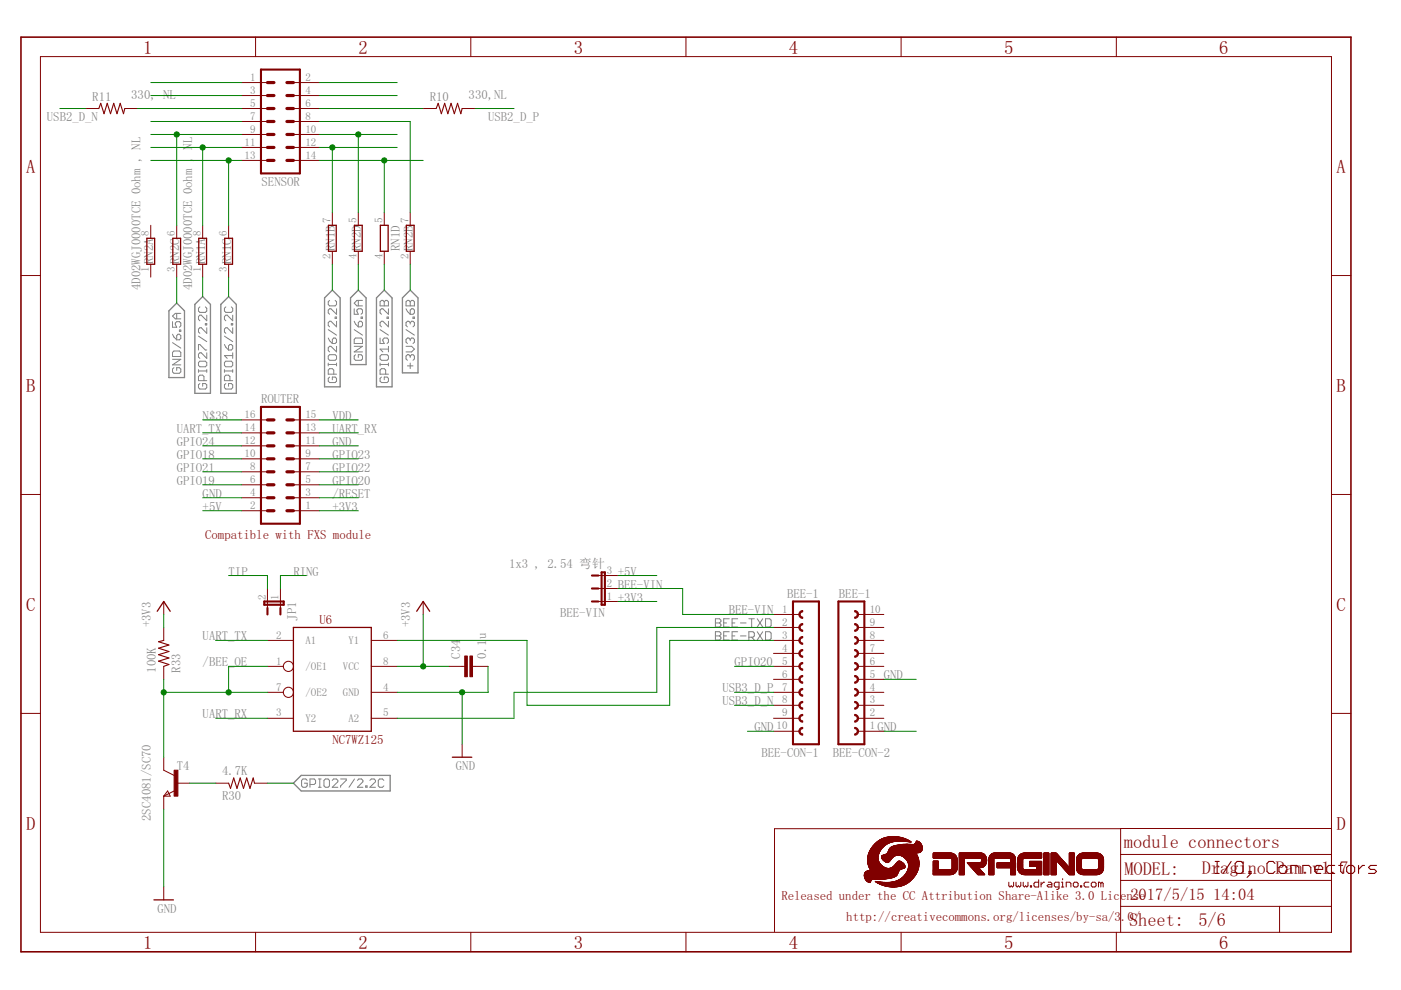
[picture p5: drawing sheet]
<svg xmlns="http://www.w3.org/2000/svg" width="297mm" height="210mm" viewBox="0 0 297 210" stroke-linecap="round" stroke-linejoin="round" font-family="sans-serif">
<defs><g id="words">
<g font-size="4" fill="#800000">
<text x="30.4" y="11.4">1</text>
<text x="76" y="11.4">2</text>
<text x="121.6" y="11.4">3</text>
<text x="167.3" y="11.4">4</text>
<text x="212.9" y="11.4">5</text>
<text x="258.5" y="11.4">6</text>
<text x="5.5" y="36.6">A</text>
<text x="283.4" y="36.6">A</text>
<text x="5.5" y="83.1">B</text>
<text x="283.4" y="83.1">B</text>
<text x="5.5" y="129.5">C</text>
<text x="283.4" y="129.5">C</text>
<text x="5.5" y="175.9">D</text>
<text x="283.4" y="175.9">D</text>
<text x="30.4" y="201.2">1</text>
<text x="76" y="201.2">2</text>
<text x="121.6" y="201.2">3</text>
<text x="167.3" y="201.2">4</text>
<text x="212.9" y="201.2">5</text>
<text x="258.5" y="201.2">6</text>
</g>
<g font-size="3.9" fill="#800000">
<text x="238.3" y="179.8">module connectors</text>
<text x="238.4" y="185.6">MODEL:</text>
<text x="254.8" y="185.3">Dragino Pan.v1.7</text>
<text x="239.4" y="196.4">Sheet:</text>
<text x="254.1" y="196.3">5/6</text>
</g>
<g font-size="3.5" fill="#800000">
<text x="239.7" y="190.8">2017/5/15</text>
<text x="257.2" y="190.8">14:04</text>
</g>
<g font-size="2.7" fill="#808080">
<text x="19.6" y="21.4">R11</text>
<text x="27.8" y="21.1">330, NL</text>
<text x="91.1" y="21.4">R10</text>
<text x="99.4" y="21.1">330,NL</text>
<text x="9.9" y="25.8">USB2_D_N</text>
<text x="103.5" y="25.8">USB2_D_P</text>
<text x="55.5" y="39.5">SENSOR</text>
<text x="71" y="53.3" transform="rotate(-90 71 53.3)">RN1B</text>
<text x="76.5" y="53.3" transform="rotate(-90 76.5 53.3)">RN2D</text>
<text x="84.8" y="53.3" transform="rotate(-90 84.8 53.3)">RN1D</text>
<text x="87.5" y="53.3" transform="rotate(-90 87.5 53.3)">RN2B</text>
<text x="32.5" y="56" transform="rotate(-90 32.5 56)">RN2A</text>
<text x="38" y="56" transform="rotate(-90 38 56)">RN2C</text>
<text x="43.5" y="56" transform="rotate(-90 43.5 56)">RN1A</text>
<text x="49" y="56" transform="rotate(-90 49 56)">RN1C</text>
<text x="29.8" y="61.5" transform="rotate(-90 29.8 61.5)">4D02WGJ0000TCE 0ohm , NL</text>
<text x="40.8" y="61.5" transform="rotate(-90 40.8 61.5)">4D02WGJ0000TCE 0ohm , NL</text>
<text x="43" y="89">N$38</text>
<text x="55.3" y="85.4">ROUTER</text>
<text x="70.5" y="89">VDD</text>
<text x="37.5" y="94.5">GPIO24</text>
<text x="37.5" y="91.8">UART_TX</text>
<text x="70.5" y="94.5">GND</text>
<text x="70.5" y="91.8">UART_RX</text>
<text x="37.5" y="100">GPIO21</text>
<text x="37.5" y="97.3">GPIO18</text>
<text x="70.5" y="97.3">GPIO23</text>
<text x="70.5" y="100">GPIO22</text>
<text x="37.5" y="102.8">GPIO19</text>
<text x="43" y="105.5">GND</text>
<text x="70.5" y="102.8">GPIO20</text>
<text x="70.5" y="105.5">/RESET</text>
<text x="43" y="108.3">+5V</text>
<text x="70.5" y="108.3">+3V3</text>
<text x="48.5" y="122">TIP</text>
<text x="62.2" y="122">RING</text>
<text x="107.9" y="120.5">1x3 , 2.54 弯针</text>
<text x="131" y="122">+5V</text>
<text x="131" y="124.8">BEE-VIN</text>
<text x="62.8" y="131.6" transform="rotate(-90 62.8 131.6)">JP1</text>
<text x="118.8" y="130.8">BEE-VIN</text>
<text x="131" y="127.5">+3V3</text>
<text x="154.5" y="130.3">BEE-VIN</text>
<text x="166.9" y="126.7">BEE-1</text>
<text x="177.9" y="126.7">BEE-1</text>
<text x="32" y="133" transform="rotate(-90 32 133)">+3V3</text>
<text x="43" y="135.8">UART_TX</text>
<text x="87" y="133" transform="rotate(-90 87 133)">+3V3</text>
<text x="103.1" y="135.6" transform="rotate(-90 103.1 135.6)">u</text>
<text x="33.1" y="142.7" transform="rotate(-90 33.1 142.7)">100K</text>
<text x="38.3" y="142.7" transform="rotate(-90 38.3 142.7)">R33</text>
<text x="43" y="141.3">/BEE_OE</text>
<text x="97.6" y="139.6" transform="rotate(-90 97.6 139.6)">C34</text>
<text x="103.1" y="139.6" transform="rotate(-90 103.1 139.6)">0.1</text>
<text x="155.8" y="141.3">GPIO20</text>
<text x="153.2" y="146.8">USB3_D_P</text>
<text x="153.2" y="149.5">USB3_D_N</text>
<text x="187.4" y="144">GND</text>
<text x="43" y="152.3">UART_RX</text>
<text x="159.9" y="155">GND</text>
<text x="186" y="155">GND</text>
<text x="161.4" y="160.5">BEE-CON-1</text>
<text x="176.6" y="160.5">BEE-CON-2</text>
<text x="37.5" y="163.3">T4</text>
<text x="47.1" y="164.4">4.7K</text>
<text x="96.7" y="163.3">GND</text>
<text x="47.1" y="169.6">R30</text>
<text x="32" y="174" transform="rotate(-90 32 174)">2SC4081/SC70</text>
<text x="33.4" y="193.6">GND</text>
</g>
<g font-size="2.7" fill="#800000">
<text x="43.5" y="114.3">Compatible with FXS module</text>
<text x="67.8" y="132.2">U6</text>
<text x="70.5" y="157.8">NC7WZ125</text>
<text x="165.7" y="190.8">Released under the CC Attribution Share-Alike 3.0 License</text>
<text x="179.4" y="195.2">http://creativecommons.org/licenses/by-sa/3</text>
<text x="237.7" y="195.2">.0/</text>
</g>
<g font-size="2.3" fill="#808080">
<text x="53" y="17.1">1</text>
<text x="64.7" y="17.1">2</text>
<text x="53" y="19.9">3</text>
<text x="53" y="22.6">5</text>
<text x="64.7" y="19.9">4</text>
<text x="64.7" y="22.6">6</text>
<text x="53" y="25.4">7</text>
<text x="53" y="28.1">9</text>
<text x="64.7" y="25.4">8</text>
<text x="64.7" y="28.1">10</text>
<text x="51.9" y="30.9">11</text>
<text x="51.9" y="33.6">13</text>
<text x="64.7" y="30.9">12</text>
<text x="64.7" y="33.6">14</text>
<text x="70.1" y="47.4" transform="rotate(-90 70.1 47.4)">7</text>
<text x="75.6" y="47.4" transform="rotate(-90 75.6 47.4)">5</text>
<text x="81.1" y="47.4" transform="rotate(-90 81.1 47.4)">5</text>
<text x="86.6" y="47.4" transform="rotate(-90 86.6 47.4)">7</text>
<text x="31.6" y="50.1" transform="rotate(-90 31.6 50.1)">8</text>
<text x="37.1" y="50.1" transform="rotate(-90 37.1 50.1)">6</text>
<text x="42.6" y="50.1" transform="rotate(-90 42.6 50.1)">8</text>
<text x="48.1" y="50.1" transform="rotate(-90 48.1 50.1)">6</text>
<text x="31.6" y="57.6" transform="rotate(-90 31.6 57.6)">1</text>
<text x="37.1" y="57.6" transform="rotate(-90 37.1 57.6)">3</text>
<text x="42.6" y="57.6" transform="rotate(-90 42.6 57.6)">1</text>
<text x="48.1" y="57.6" transform="rotate(-90 48.1 57.6)">3</text>
<text x="70.1" y="54.8" transform="rotate(-90 70.1 54.8)">2</text>
<text x="75.6" y="54.8" transform="rotate(-90 75.6 54.8)">4</text>
<text x="81.1" y="54.8" transform="rotate(-90 81.1 54.8)">4</text>
<text x="86.6" y="54.8" transform="rotate(-90 86.6 54.8)">2</text>
<text x="51.9" y="88.6">16</text>
<text x="64.7" y="88.6">15</text>
<text x="51.9" y="94.1">12</text>
<text x="51.9" y="91.4">14</text>
<text x="64.7" y="94.1">11</text>
<text x="64.7" y="91.4">13</text>
<text x="51.9" y="96.9">10</text>
<text x="53" y="99.6">8</text>
<text x="64.7" y="99.6">7</text>
<text x="64.7" y="96.9">9</text>
<text x="53" y="107.9">2</text>
<text x="53" y="105.1">4</text>
<text x="53" y="102.4">6</text>
<text x="64.7" y="107.9">1</text>
<text x="64.7" y="105.1">3</text>
<text x="64.7" y="102.4">5</text>
<text x="128.6" y="124.4">2</text>
<text x="128.6" y="121.6">3</text>
<text x="56.3" y="127.1" transform="rotate(-90 56.3 127.1)">2</text>
<text x="59.1" y="127.1" transform="rotate(-90 59.1 127.1)">1</text>
<text x="128.6" y="127.1">1</text>
<text x="165.8" y="129.9">1</text>
<text x="184.4" y="129.9">10</text>
<text x="58.5" y="135.4">2</text>
<text x="64.7" y="136.6">A1</text>
<text x="73.9" y="136.6">Y1</text>
<text x="81.3" y="135.4">6</text>
<text x="165.8" y="132.7">2</text>
<text x="165.8" y="135.4">3</text>
<text x="184.4" y="135.4">8</text>
<text x="184.4" y="132.7">9</text>
<text x="58.5" y="140.9">1</text>
<text x="64.7" y="142.1">/OE1</text>
<text x="72.7" y="142.1">VCC</text>
<text x="81.3" y="140.9">8</text>
<text x="165.8" y="138.2">4</text>
<text x="165.8" y="140.9">5</text>
<text x="165.8" y="143.7">6</text>
<text x="184.4" y="143.7">5</text>
<text x="184.4" y="140.9">6</text>
<text x="184.4" y="138.2">7</text>
<text x="58.5" y="146.4">7</text>
<text x="64.7" y="147.6">/OE2</text>
<text x="72.7" y="147.6">GND</text>
<text x="81.3" y="146.4">4</text>
<text x="165.8" y="146.4">7</text>
<text x="165.8" y="149.2">8</text>
<text x="184.4" y="149.2">3</text>
<text x="184.4" y="146.4">4</text>
<text x="58.5" y="151.9">3</text>
<text x="64.7" y="153.1">Y2</text>
<text x="73.9" y="153.1">A2</text>
<text x="81.3" y="151.9">5</text>
<text x="164.6" y="154.7">10</text>
<text x="165.8" y="151.9">9</text>
<text x="184.4" y="154.7">1</text>
<text x="184.4" y="151.9">2</text>
</g>
</g></defs>
<path d="M37.5 64.3l1.6 1.6v14.2h-3.3v-14.2zM43 62.9l1.6 1.6v18.9h-3.3v-18.9zM46.8 64.5l1.7-1.6 1.6 1.6v18.9h-3.3zM70.5 61.5l1.6 1.7v18.8h-3.3v-18.8zM76 61.5l1.6 1.7v14.1h-3.3v-14.1zM79.8 63.2l1.7-1.7 1.6 1.7v18.8h-3.3zM87 61.5l1.6 1.7v15.9h-3.3v-15.9zM63.9 164.4h18.8v3.3h-18.8l-1.7-1.6z" fill="none" stroke="#808080" stroke-width=".28"/>
<g fill="none" stroke="#808080" stroke-width=".21">
<path d="M36.6 68.2v1.2h.9l-.3-.6v-.3l.3-.3h.5l.3 .3v.6l-.3 .3M36.6 76.2h1.7l-1.7 1.2h1.7M36.6 72.6l1.7 1.2M36.6 70.9l.3 .6 .6 .6M36.9 78l-.3 .3v.5l.3 .3h1.1l.3-.3v-.5l-.3-.3h-.5v.5M36.9 74.4h1.1l.3 .3v.9h-1.7v-.9zM37.5 66.4v1.2M37.7 70.9h.3l.3 .3v.6l-.3 .3h-.5v-.9zM38 70h.3v.3h-.3zM38.3 66.4h-1.1l-.6 .6 .6 .6h1.1M42.1 74.2v-1.2h.3l1.1 1.2h.3M42.1 78.4v.6"/>
<path d="M42.1 78.7h1.7M42.1 71.3l1.7 1.1M42.4 65.1l-.3 .3v.5l.3 .3h1.1l.3-.3v-.5l-.3-.3M42.4 76.6h1.1l.3 .3v.6l-.3 .3h-1.1l-.3-.3v-.6zM43.5 68.6h.3v.3h-.3zM43.8 74.8v1.2l-1.1-1.2h-.3l-.3 .3v.6l.3 .3M43.8 66.8v1.2l-1.1-1.2h-.3l-.3 .3v.6l.3 .3M43.8 69.5v1.2l-1.1-1.2h-.3l-.3 .3v.6l.3 .3M43.8 78.4v.6M47.6 78.7h1.7M47.6 76.9l.3-.3h1.1l.3 .3v.6l-.3 .3h-1.1l-.3-.3zM47.6 78.4v.6"/>
<path d="M47.6 73l.9 1.2M47.6 71.3l1.7 1.1M47.9 65.1l-.3 .3v.5l.3 .3h1.1l.3-.3v-.5l-.3-.3M48.5 73.3l.2-.3h.3l.3 .3v.6l-.3 .3h-.5zM49 68.6h.3v.3h-.3zM49.3 69.5v1.2l-1.1-1.2h-.3l-.3 .3v.6l.3 .3M49.3 66.8v1.2l-1.1-1.2h-.3l-.3 .3v.6l.3 .3M49.3 74.8v1.2M49.3 78.4v.6M49.3 75.4h-1.7l.6 .6M69.6 77v.6M69.6 77.3h1.8"/>
<path d="M69.6 71.7l.3 .5 .6 .6M69.6 69.9l1.8 1.2M69.9 75.2h1.2l.3 .3v.6l-.3 .3h-1.2l-.3-.3v-.6zM69.9 63.7l-.3 .3v.6l.3 .3h1.2l.3-.3v-.6l-.3-.3M69.9 79.9l-.3 .3v.6l.3 .3h1.2l.3-.3v-.6l-.3-.3h-.6v.6M70.5 72l.3-.3h.3l.3 .3v.5l-.3 .3h-.6zM70.8 79.3v-.8l-.3-.3h-.6l-.3 .3v.8h1.8M71.1 67.2h.3v.3h-.3zM71.4 73.4v1.2l-1.2-1.2h-.3l-.3 .3v.6l.3 .3M71.4 68.1v1.2l-1.2-1.2h-.3l-.3 .3v.6l.3 .3M71.4 65.5v1.1l-1.2-1.1h-.3l-.3 .2v.6l.3 .3M71.4 77v.6"/>
<path d="M75.1 73.4h1.8l-1.8 1.2h1.8M75.1 65.5v1.1h.9l-.3-.6v-.3l.3-.2h.6l.3 .2v.6l-.3 .3M75.1 69.9l1.8 1.2M75.1 68.1l.3 .6 .6 .6M75.4 75.2l-.3 .3v.6l.3 .3h1.2l.3-.3v-.6l-.3-.3h-.6v.6M75.4 71.7h1.2l.3 .3v.8h-1.8v-.8zM76 68.4l.3-.3h.3l.3 .3v.6l-.3 .3h-.6zM76 63.7v1.2M76.6 67.2h.3v.3h-.3zM76.9 63.7h-1.2l-.6 .6 .6 .6h1.2M80.6 71.7v1.1h.9l-.3-.6v-.2l.3-.3h.6l.3 .3v.5l-.3 .3M80.6 64l.3-.3h.3l.3 .3 .3-.3h.3l.3 .3v.9h-1.8z"/>
<path d="M80.6 77.3h1.8M80.6 77v.6M80.6 69.9l1.8 1.2M80.9 75.2h1.2l.3 .3v.6l-.3 .3h-1.2l-.3-.3v-.6zM80.9 79.9l-.3 .3v.6l.3 .3h1.2l.3-.3v-.6l-.3-.3h-.6v.6M81.5 64v.9M81.8 79.3v-.8l-.3-.3h-.6l-.3 .3v.8h1.8M82.1 67.2h.3v.3h-.3zM82.4 68.1v1.2l-1.2-1.2h-.3l-.3 .3v.6l.3 .3M82.4 65.5v1.1l-1.2-1.1h-.3l-.3 .2v.6l.3 .3M82.4 73.4v1.2M82.4 77v.6"/>
<path d="M82.4 74h-1.8l.6 .6M86.1 64l.3-.3h.3l.3 .3 .3-.3h.3l.3 .3v.9h-1.8zM86.1 73.4h1.2l.6 .6-.6 .6h-1.2M86.1 69.9l1.8 1.2M86.1 65.5l.3 .5 .6 .6M86.4 77.6h1.2M87 64v.9M87 65.7l.3-.2h.3l.3 .2v.6l-.3 .3h-.6zM87 68.4v.3M87 72v.2M87 75.5v.3M87 77v1.1"/>
<path d="M87 75.5l-.3-.3h-.3l-.3 .3v.6l.3 .3M87 68.4l-.3-.3h-.3l-.3 .3v.6l.3 .3M87 72l-.3-.3h-.3l-.3 .3v.5l.3 .3M87 75.5l.3-.3h.3l.3 .3v.6l-.3 .3M87 68.4l.3-.3h.3l.3 .3v.6l-.3 .3M87 72l.3-.3h.3l.3 .3v.5l-.3 .3M87.6 67.2h.3v.3h-.3zM42.4 81.3l-.3 .3v.6l.3 .3h1.1l.3-.3v-.6l-.3-.3h-.5v.6M43.2 80.7v-.9l-.2-.3h-.6l-.3 .3v.9h1.7M47.9 81.3l-.3 .3v.6l.3 .3h1.1l.3-.3v-.6l-.3-.3h-.5v.6M48.7 80.7v-.9l-.2-.3h-.6l-.3 .3v.9h1.7M151.7 131.2h.8l.3 .3v.3l-.3 .3 .3 .3v.3l-.3 .2h-.8z"/>
<path d="M151.7 133.9h.8l.3 .3v.3l-.3 .3 .3 .3v.3l-.3 .3h-.8zM151.7 132.1h.8M151.7 134.8h.8M153.4 132.1h.6M153.4 134.8h.6M154.6 131.2h-1.2v1.7h1.2M154.6 133.9h-1.2v1.8h1.2M155.2 132.1h.6M155.2 134.8h.6M156.4 131.2h-1.2v1.7h1.2M156.4 133.9h-1.2v1.8h1.2M157 132.1h1.2"/>
<path d="M157 134.8h1.2M158.8 131.2h1.1M158.8 135.1h.8l.3-.3v-.6l-.3-.3h-.8v1.8M159.4 131.2v1.7M159.4 135.1l.5 .6M160.5 131.2l1.2 1.7M160.5 133.9l1.2 1.8M161.7 131.2l-1.2 1.7M161.7 133.9l-1.2 1.8M162.3 131.2h.9l.3 .3v1.2l-.3 .2h-.9zM162.3 133.9h.9l.3 .3v1.2l-.3 .3h-.9zM65.1 165.5l-.3-.3h-.6l-.3 .3v1.1l.3 .3h.6l.3-.3v-.5h-.6"/>
<path d="M65.7 166.3h.9l.3-.2v-.6l-.3-.3h-.9v1.7M67.5 165.2h.6M67.5 166.9h.6M67.8 165.2v1.7M69 165.2h.6l.2 .3v1.1l-.2 .3h-.6l-.3-.3v-1.1zM70.4 165.5l.3-.3h.6l.3 .3v.3l-1.2 1.1h1.2M72.2 165.2h1.2v.3l-1.2 1.1v.3M75.2 165.2l-1.2 1.7M75.8 165.5l.3-.3h.5l.3 .3v.3l-1.1 1.1h1.1M77.5 166.6h.3v.3h-.3zM78.4 165.5l.3-.3h.6l.3 .3v.3l-1.2 1.1h1.2M81.4 165.5l-.3-.3h-.6l-.3 .3v1.1l.3 .3h.6l.3-.3"/>
</g>
<g fill="none" stroke="#800000" stroke-width=".23">
<path d="M21 23l.4-1.1 .7 2.2 .6-2.2 .7 2.2 .7-2.2 .7 2.2 .7-2.2 .7 2.2 .3-1.1M92.5 23l.4-1.1 .7 2.2 .7-2.2 .7 2.2 .6-2.2 .7 2.2 .7-2.2 .7 2.2 .3-1.1M34.7 135.8l-1.1 .3 2.2 .7-2.2 .6 2.2 .7-2.2 .7 2.2 .7-2.2 .7 2.2 .7-1.1 .4M48.5 166.1l.4 1.1 .7-2.2 .6 2.2 .7-2.2 .7 2.2 .7-2.2 .7 2.2 .7-2.2 .3 1.1M257.6 185.2h.9M257.6 182.6h.9M258.1 182.6v2.6M261 182.6l-1.7 2.6M261.9 183.1l.4-.5h.8l.5 .5v1.7l-.5 .4h-.8l-.4-.4zM264.8 184.8h.4v.4h-.4zM265.2 185.2l-.8 .8M270.3 183.1l-.4-.5h-.9l-.4 .5v1.7l.4 .4h.9l.4-.4"/>
<path d="M271.2 183.9l.4-.4h.8l.4 .4v.9l-.4 .4h-.8l-.4-.4zM273.7 185.2v-1.7h1.3l.4 .4v1.3M276.2 185.2v-1.7h1.3l.4 .4v1.3M278.8 184.3h1.6v-.4l-.4-.4h-.8l-.4 .4v.9l.4 .4h.8M283 183.5h-1.3l-.4 .4v.9l.4 .4h1.3M283.8 183.5h.9M284.2 183.1v1.7l.5 .4M285.5 183.9l.4-.4h.9l.4 .4v.9l-.4 .4h-.9l-.4-.4zM288 183.5v1.7M289.3 183.5h-.4l-.9 .8M291.8 183.5h-1.2l-.4 .4 .4 .4h.8l.4 .5-.4 .4h-1.2"/>
</g>
<g fill="none" stroke="#800000" stroke-width=".21">
<path d="M8.6 12h273.7v185.7h-273.7zM51.2 17.5h5.5M54.2 7.9v4.1M62.2 17.5h5.5M99.8 7.9v4.1M145.4 7.9v4.1M191.1 7.9v4.1M236.7 7.9v4.1M18.2 23h2.8M26.5 23h2.7M51.2 20.3h5.5M51.2 23h5.5"/>
<path d="M51.2 25.8h5.5M51.2 28.5h5.5M51.2 31.3h5.5M51.2 34h5.5M62.2 20.3h5.5M62.2 23h5.5M62.2 25.8h5.5M62.2 28.5h5.5M62.2 31.3h5.5M62.2 34h5.5M89.7 23h2.8M98 23h2.7"/>
<path d="M4.4 58.4h4.2M32 47.8v2.7M32 56v2.8M37.5 47.8v2.7M37.5 56v2.8M43 47.8v2.7M43 56v2.8M48.5 47.8v2.7M48.5 56v2.8M70.5 45v2.8M70.5 53.3v2.7M76 45v2.8"/>
<path d="M76 53.3v2.7M81.5 45v2.8M81.5 53.3v2.7M87 45v2.8M87 53.3v2.7M282.3 58.4h4.1M51.2 97.3h5.5M51.2 94.5h5.5M51.2 91.8h5.5M51.2 89h5.5M62.2 97.3h5.5M62.2 94.5h5.5"/>
<path d="M62.2 91.8h5.5M62.2 89h5.5M4.4 104.8h4.2M51.2 108.3h5.5M51.2 105.5h5.5M51.2 102.8h5.5M51.2 100h5.5M62.2 108.3h5.5M62.2 105.5h5.5M62.2 102.8h5.5M62.2 100h5.5M282.3 104.8h4.1"/>
<path d="M34.7 127.5v2.8M34.7 133v2.8M56.7 124.8v4.1M56.7 135.8h5.5M59.5 124.8v4.1M78.7 135.8h5.5M89.7 127.5v2.8M126.9 122h4.1M126.9 124.8h4.1M126.9 127.5h4.1M164 130.3h5.5M164 133h5.5"/>
<path d="M164 135.8h5.5M164 138.5h5.5M181.9 130.3h5.5M181.9 133h5.5M181.9 135.8h5.5M181.9 138.5h5.5M4.4 151.3h4.2M34.7 141.3v2.7M56.7 141.3h3.4M56.7 146.8h3.4M56.7 152.3h5.5M78.7 141.3h5.5"/>
<path d="M78.7 146.8h5.5M78.7 152.3h5.5M95.2 141.3h3.3M98 157.8v2.7M100.2 141.3h3.3M164 141.3h5.5M164 144h5.5M164 146.8h5.5M164 149.5h5.5M164 152.3h5.5M164 155h5.5M181.9 141.3h5.5"/>
<path d="M181.9 144h5.5M181.9 146.8h5.5M181.9 149.5h5.5M181.9 152.3h5.5M181.9 155h5.5M282.3 151.3h4.1M34.7 160.5v2.8l2.2 1.1M34.7 168.8v2.8M35.5 167.7l.6 1.1h-1.4zM36.9 167.7l-2.2 1.1M37.5 166.1h2.7M45.7 166.1h2.8"/>
<path d="M54 166.1h2.7M237.6 175.7h-73.4v21.8M282.3 175.7h-44.7v22M34.7 188v2.8M54.2 197.7v4.1M99.8 197.7v4.1M145.4 197.7v4.1M191.1 197.7v4.1M213.9 187v.8l.2 .3 .3-.3 .3 .3 .2-.3v-.8M215.4 187v.8l.3 .3 .2-.3 .3 .3 .2-.3v-.8M216.9 187v.8l.3 .3 .2-.3 .3 .3 .3-.3v-.8M218.5 187.8h.2v.3h-.2z"/>
<path d="M220.2 186.5v1.6h-.7l-.3-.3v-.5l.3-.3h.7M220.7 187v1.1M221.5 187h-.3l-.5 .6M222.2 187h.6l.2 .3v.8h-.8l-.2-.3 .2-.2h.8M224.5 188.1h-.7l-.3-.3v-.5l.3-.3h.7v1.3l-.2 .3h-.3M225 188.1h.6M225 187h.3v1.1M225.3 186.3v.2M226.1 188.1v-1.1h.7l.3 .3v.8M227.6 187.3l.2-.3h.5l.3 .3v.5l-.3 .3h-.5l-.2-.3zM229.1 187.8h.2v.3h-.2zM230.9 187h-.8l-.3 .3v.5l.3 .3h.8"/>
<path d="M231.4 187.3l.2-.3h.5l.3 .3v.5l-.3 .3h-.5l-.2-.3zM233.4 187.3l-.2-.3h-.3v1.1M233.4 187.3v.8M233.4 187.3l.3-.3 .2 .3v.8M236.7 197.7v4.1M237.6 192.2h44.7M237.6 186.7h44.7M237.6 181.2h44.7M271.3 192.2v5.5"/>
<circle cx="61.2" cy="141.3" r="1.08"/>
<circle cx="61.2" cy="146.8" r="1.08"/>
</g>
<path d="M4.4 7.9h282v193.9h-282z" fill="none" stroke="#800000" stroke-width=".34"/>
<path d="M55.3 14.8h8.3v22h-8.3zM55.3 86.3h8.3v24.7h-8.3zM56 127.5h4.2v.7h-4.2zM56.7 128.9v1.4M59.5 128.9v1.4M125.5 127.5h1.4M125.5 122h1.4M125.5 124.8h1.4M127.6 121.3h.6v6.9h-.6zM168.1 127.5h5.5v30.3h-5.5zM177.8 127.5h5.5v30.3h-5.5z" fill="none" stroke="#800000" stroke-width=".44"/>
<g fill="none" stroke="#800000" stroke-width=".68">
<path d="M56.7 17.5h1.4M60.8 17.5h1.4M56.7 23h1.4M56.7 20.3h1.4M56.7 31.3h1.4M56.7 28.5h1.4M56.7 25.8h1.4M56.7 34h1.4M60.8 23h1.4M60.8 20.3h1.4M60.8 31.3h1.4M60.8 28.5h1.4"/>
<path d="M60.8 25.8h1.4M60.8 34h1.4M56.7 97.3h1.4M56.7 89h1.4M56.7 91.8h1.4M56.7 94.5h1.4M60.8 97.3h1.4M60.8 89h1.4M60.8 91.8h1.4M60.8 94.5h1.4M56.7 102.8h1.4M56.7 105.5h1.4"/>
<path d="M56.7 108.3h1.4M56.7 100h1.4M60.8 102.8h1.4M60.8 105.5h1.4M60.8 108.3h1.4M60.8 100h1.4"/>
</g>
<g fill="#800000" stroke="#800000" stroke-width=".21">
<path d="M189 188l.8 .1z"/>
<path d="M188.6 188h1.6z"/>
<path d="M188.4 188h1.9z"/>
<path d="M188.3 187.9l2.2 .1z"/>
<path d="M188.1 187.9l2.6 .1z"/>
<path d="M188 187.9h2.8z"/>
<path d="M187.8 187.9h3.1z"/>
<path d="M187.7 187.8l3.4 .1z"/>
<path d="M187.6 187.8l3.5 .1z"/>
<path d="M187.5 187.8h3.7z"/>
<path d="M187.4 187.7l3.9 .1z"/>
<path d="M187.3 187.7l4.1 .1z"/>
<path d="M187.2 187.7h4.2z"/>
<path d="M187.2 187.7h4.3z"/>
<path d="M187.1 187.6l4.5 .1z"/>
<path d="M187 187.6l4.7 .1z"/>
<path d="M186.9 187.6h4.8z"/>
<path d="M186.9 187.6h4.9z"/>
<path d="M186.8 187.5l5.1 .1z"/>
<path d="M186.7 187.5l5.2 .1z"/>
<path d="M186.6 187.5h5.4z"/>
<path d="M186.5 187.4l5.6 .1z"/>
<path d="M186.5 187.4h5.6z"/>
<path d="M186.4 187.4h5.8z"/>
<path d="M186.4 187.3l5.8 .1z"/>
<path d="M186.3 187.3h6z"/>
<path d="M186.2 187.3h6.1z"/>
<path d="M186.2 187.3h6.2z"/>
<path d="M186.1 187.2l6.3 .1z"/>
<path d="M186.1 187.2h6.3z"/>
<path d="M186 187.2h6.5z"/>
<path d="M185.9 187.1l6.7 .1z"/>
<path d="M185.9 187.1h6.7z"/>
<path d="M184.3 187.1h.2z"/>
<path d="M185.8 187.1h1.7z"/>
<path d="M188.4 187.1h4.2z"/>
<path d="M184.2 187l.3 .1z"/>
<path d="M185.8 187l1.3 .1z"/>
<path d="M188.8 187l3.9 .1z"/>
<path d="M184.1 187h.4z"/>
<path d="M185.8 187h1z"/>
<path d="M189 187h3.7z"/>
<path d="M185.7 187h.8z"/>
<path d="M189.2 187h3.5z"/>
<path d="M184 187h.5z"/>
<path d="M185.7 187h.6z"/>
<path d="M189.3 187h3.5z"/>
<path d="M184 186.9l.6 .1z"/>
<path d="M185.6 186.9l.5 .1z"/>
<path d="M189.5 186.9l3.3 .1z"/>
<path d="M183.9 186.9h.7z"/>
<path d="M185.6 186.9h.3z"/>
<path d="M189.6 186.9h3.2z"/>
<path d="M185.5 186.9h.2z"/>
<path d="M189.7 186.9h3.2z"/>
<path d="M183.9 186.8l.7 .1z"/>
<path d="M189.8 186.8l3.1 .1z"/>
<path d="M183.8 186.8l.8 .1z"/>
<path d="M189.9 186.8l3 .1z"/>
<path d="M183.8 186.8h.8z"/>
<path d="M190 186.8h3z"/>
<path d="M183.7 186.8h.9z"/>
<path d="M190.1 186.8h2.9z"/>
<path d="M183.7 186.7l1 .1z"/>
<path d="M190.2 186.7l2.8 .1z"/>
<path d="M190.2 186.7l2.9 .1z"/>
<path d="M183.7 186.7h1z"/>
<path d="M190.3 186.7h2.8z"/>
<path d="M183.7 186.6l1 .1z"/>
<path d="M190.3 186.6l2.8 .1z"/>
<path d="M183.6 186.6l1.1 .1z"/>
<path d="M190.4 186.6l2.7 .1z"/>
<path d="M183.6 186.6h1.1z"/>
<path d="M190.5 186.6h2.7z"/>
<path d="M183.6 186.6h1.2z"/>
<path d="M183.6 186.5l1.2 .1z"/>
<path d="M190.6 186.5l2.6 .1z"/>
<path d="M190.6 186.5l2.7 .1z"/>
<path d="M183.5 186.5h1.3z"/>
<path d="M190.7 186.5h2.6z"/>
<path d="M183.5 186.5h1.4z"/>
<path d="M183.5 186.4l1.4 .1z"/>
<path d="M190.8 186.4l2.5 .1z"/>
<path d="M183.5 186.4l1.5 .1z"/>
<path d="M186.1 186.4l.8 .1z"/>
<path d="M190.8 186.4l2.6 .1z"/>
<path d="M183.5 186.4h1.5z"/>
<path d="M185.6 186.4h1.7z"/>
<path d="M190.9 186.4h2.5z"/>
<path d="M183.4 186.4h1.7z"/>
<path d="M185.3 186.4h2.3z"/>
<path d="M183.5 186.3l4.3 .1z"/>
<path d="M190.9 186.3l2.5 .1z"/>
<path d="M183.4 186.3h4.6z"/>
<path d="M191 186.3h2.5z"/>
<path d="M183.4 186.3h4.8z"/>
<path d="M191.1 186.3h2.4z"/>
<path d="M183.4 186.2l4.9 .1z"/>
<path d="M191.1 186.2l2.4 .1z"/>
<path d="M183.4 186.2h5.2z"/>
<path d="M191.1 186.2h2.4z"/>
<path d="M183.4 186.2h5.3z"/>
<path d="M191.2 186.2h2.4z"/>
<path d="M183.4 186.2h5.5z"/>
<path d="M183.3 186.1l5.7 .1z"/>
<path d="M191.2 186.1l2.4 .1z"/>
<path d="M183.4 186.1h5.7z"/>
<path d="M191.2 186.1h2.5z"/>
<path d="M183.3 186.1h5.9z"/>
<path d="M191.3 186.1h2.4z"/>
<path d="M183.3 186.1h6z"/>
<path d="M183.3 186l6.1 .1z"/>
<path d="M191.3 186l2.4 .1z"/>
<path d="M183.3 186h6.1z"/>
<path d="M191.4 186h2.3z"/>
<path d="M183.3 186h6.2z"/>
<path d="M191.4 186h2.4z"/>
<path d="M183.3 185.9l6.3 .1z"/>
<path d="M191.5 185.9l2.3 .1z"/>
<path d="M183.3 185.9h6.3z"/>
<path d="M191.5 185.9h2.3z"/>
<path d="M183.3 185.9h6.4z"/>
<path d="M183.3 185.8l6.5 .1z"/>
<path d="M191.5 185.8l2.4 .1z"/>
<path d="M183.3 185.8h6.5z"/>
<path d="M191.6 185.8h2.3z"/>
<path d="M183.3 185.8h6.6z"/>
<path d="M183.3 185.7l6.6 .1z"/>
<path d="M191.6 185.7l2.3 .1z"/>
<path d="M183.2 185.7l6.8 .1z"/>
<path d="M191.7 185.7l2.3 .1z"/>
<path d="M183.2 185.7h6.8z"/>
<path d="M191.7 185.7h2.3z"/>
<path d="M183.2 185.7h6.9z"/>
<path d="M183.3 185.6l6.8 .1z"/>
<path d="M191.7 185.6l2.3 .1z"/>
<path d="M183.2 185.6l6.9 .1z"/>
<path d="M183.3 185.6h6.8z"/>
<path d="M191.8 185.6h2.2z"/>
<path d="M183.2 185.5l6.9 .1z"/>
<path d="M191.8 185.5l2.3 .1z"/>
<path d="M183.2 185.5l7 .1z"/>
<path d="M183.2 185.5h7z"/>
<path d="M191.9 185.5h2.2z"/>
<path d="M183.3 185.5h6.9z"/>
<path d="M183.2 185.4l7 .1z"/>
<path d="M191.9 185.4l2.2 .1z"/>
<path d="M197.9 185.4l3.6 .1z"/>
<path d="M203.4 185.4l1 .1z"/>
<path d="M207.3 185.4l1.5 .1z"/>
<path d="M209.7 185.4l1 .1z"/>
<path d="M214.2 185.4l1.1 .1z"/>
<path d="M217.2 185.4l3.7 .1z"/>
<path d="M221.3 185.4l1.1 .1z"/>
<path d="M222.9 185.4l1 .1z"/>
<path d="M226.7 185.4l1.1 .1z"/>
<path d="M229.7 185.4l2.8 .1z"/>
<path d="M183.3 185.4l6.9 .1z"/>
<path d="M197.9 185.4l3.9 .1z"/>
<path d="M217 185.4l3.9 .1z"/>
<path d="M229.4 185.4l3.4 .1z"/>
<path d="M183.3 185.4h7z"/>
<path d="M191.9 185.4h2.3z"/>
<path d="M197.8 185.4h4.1z"/>
<path d="M203.4 185.4h1z"/>
<path d="M207.3 185.4h1.5z"/>
<path d="M209.7 185.4h1z"/>
<path d="M214.2 185.4h1.1z"/>
<path d="M216.8 185.4h4.1z"/>
<path d="M221.3 185.4h1.1z"/>
<path d="M222.9 185.4h1z"/>
<path d="M226.7 185.4h1.1z"/>
<path d="M229.3 185.4h3.6z"/>
<path d="M192 185.4h2.2z"/>
<path d="M197.9 185.4h4.1z"/>
<path d="M207.3 185.4h1.4z"/>
<path d="M216.7 185.4h4.2z"/>
<path d="M226.6 185.4h1.2z"/>
<path d="M229.2 185.4h3.8z"/>
<path d="M183.3 185.3l7 .1z"/>
<path d="M192 185.3l2.2 .1z"/>
<path d="M197.8 185.3l4.2 .1z"/>
<path d="M203.4 185.3l1 .1z"/>
<path d="M207.2 185.3l1.5 .1z"/>
<path d="M209.7 185.3l1 .1z"/>
<path d="M214.2 185.3l1.1 .1z"/>
<path d="M216.7 185.3l4.2 .1z"/>
<path d="M221.3 185.3l1.1 .1z"/>
<path d="M222.9 185.3l1 .1z"/>
<path d="M226.6 185.3l1.2 .1z"/>
<path d="M229.1 185.3l4 .1z"/>
<path d="M197.9 185.3l4.2 .1z"/>
<path d="M216.6 185.3l4.3 .1z"/>
<path d="M183.3 185.3h7z"/>
<path d="M192 185.3h2.2z"/>
<path d="M197.9 185.3h4.2z"/>
<path d="M203.4 185.3h1z"/>
<path d="M207.2 185.3h1.5z"/>
<path d="M209.7 185.3h1z"/>
<path d="M214.2 185.3h1.1z"/>
<path d="M216.6 185.3h4.3z"/>
<path d="M221.3 185.3h1.1z"/>
<path d="M222.9 185.3h1z"/>
<path d="M226.5 185.3h1.3z"/>
<path d="M229 185.3h4.2z"/>
<path d="M192 185.3h2.3z"/>
<path d="M197.8 185.3h4.4z"/>
<path d="M207.2 185.3h1.4z"/>
<path d="M216.5 185.3h4.4z"/>
<path d="M183.3 185.2l7 .1z"/>
<path d="M192 185.2l2.2 .1z"/>
<path d="M197.8 185.2l4.4 .1z"/>
<path d="M203.4 185.2l1 .1z"/>
<path d="M207.2 185.2l1.4 .1z"/>
<path d="M209.7 185.2l1 .1z"/>
<path d="M214.2 185.2l1.1 .1z"/>
<path d="M216.5 185.2l4.4 .1z"/>
<path d="M221.3 185.2l1.1 .1z"/>
<path d="M222.9 185.2l1 .1z"/>
<path d="M226.5 185.2l1.3 .1z"/>
<path d="M228.9 185.2l4.4 .1z"/>
<path d="M183.3 185.2h7z"/>
<path d="M192.1 185.2h2.2z"/>
<path d="M197.8 185.2h4.5z"/>
<path d="M203.4 185.2h1z"/>
<path d="M207.1 185.2h1.5z"/>
<path d="M209.7 185.2h1z"/>
<path d="M214.2 185.2h1.1z"/>
<path d="M216.4 185.2h4.5z"/>
<path d="M221.3 185.2h1.1z"/>
<path d="M222.9 185.2h1z"/>
<path d="M226.5 185.2h1.3z"/>
<path d="M228.9 185.2h4.4z"/>
<path d="M183.3 185.2h7.1z"/>
<path d="M226.4 185.2h1.4z"/>
<path d="M228.8 185.2h4.6z"/>
<path d="M183.3 185.1l7.1 .1z"/>
<path d="M192.1 185.1l2.2 .1z"/>
<path d="M197.8 185.1l4.6 .1z"/>
<path d="M203.4 185.1l1 .1z"/>
<path d="M207.1 185.1l1.4 .1z"/>
<path d="M209.7 185.1l1 .1z"/>
<path d="M214.2 185.1l1.1 .1z"/>
<path d="M216.3 185.1l4.6 .1z"/>
<path d="M221.3 185.1l1.1 .1z"/>
<path d="M222.9 185.1l1 .1z"/>
<path d="M226.4 185.1l1.4 .1z"/>
<path d="M228.8 185.1l4.6 .1z"/>
<path d="M183.3 185.1h7.1z"/>
<path d="M192.1 185.1h2.2z"/>
<path d="M197.9 185.1h4.5z"/>
<path d="M203.4 185.1h1z"/>
<path d="M207.1 185.1h1.4z"/>
<path d="M209.7 185.1h1z"/>
<path d="M214.2 185.1h1.1z"/>
<path d="M216.3 185.1h4.6z"/>
<path d="M221.3 185.1h1.1z"/>
<path d="M222.9 185.1h1z"/>
<path d="M226.4 185.1h1.4z"/>
<path d="M228.8 185.1h4.6z"/>
<path d="M197.8 185.1h4.7z"/>
<path d="M207 185.1h1.5z"/>
<path d="M228.7 185.1h4.8z"/>
<path d="M183.4 185.1h7z"/>
<path d="M192.2 185.1h2.2z"/>
<path d="M197.9 185.1h4.6z"/>
<path d="M216.2 185.1h4.7z"/>
<path d="M183.4 185l7 .1z"/>
<path d="M192.2 185l2.2 .1z"/>
<path d="M197.8 185l4.7 .1z"/>
<path d="M203.4 185l1 .1z"/>
<path d="M207 185l1.4 .1z"/>
<path d="M209.7 185l1 .1z"/>
<path d="M214.2 185l1.1 .1z"/>
<path d="M216.2 185l4.7 .1z"/>
<path d="M221.3 185l1.1 .1z"/>
<path d="M222.9 185l1 .1z"/>
<path d="M226.3 185l1.5 .1z"/>
<path d="M228.7 185l4.8 .1z"/>
<path d="M183.4 185h7z"/>
<path d="M192.2 185h2.2z"/>
<path d="M197.9 185h4.6z"/>
<path d="M203.4 185h1z"/>
<path d="M206.9 185h1.5z"/>
<path d="M209.7 185h1z"/>
<path d="M214.2 185h1.1z"/>
<path d="M216.2 185h4.7z"/>
<path d="M221.3 185h1.1z"/>
<path d="M222.9 185h1z"/>
<path d="M226.3 185h1.5z"/>
<path d="M228.6 185h5z"/>
<path d="M197.9 185h4.7z"/>
<path d="M183.4 185h7.1z"/>
<path d="M197.8 185h4.8z"/>
<path d="M216.1 185h4.8z"/>
<path d="M183.5 184.9l7 .1z"/>
<path d="M192.3 184.9l2.1 .1z"/>
<path d="M197.9 184.9l4.7 .1z"/>
<path d="M203.4 184.9l1 .1z"/>
<path d="M206.9 184.9l1.4 .1z"/>
<path d="M209.7 184.9l1 .1z"/>
<path d="M214.2 184.9l1.1 .1z"/>
<path d="M216.1 184.9l4.8 .1z"/>
<path d="M221.3 184.9l1.1 .1z"/>
<path d="M222.9 184.9l1 .1z"/>
<path d="M226.2 184.9l1.6 .1z"/>
<path d="M228.6 184.9l5 .1z"/>
<path d="M183.5 184.9h6.9z"/>
<path d="M192.3 184.9h2.1z"/>
<path d="M197.9 184.9h4.7z"/>
<path d="M203.4 184.9h1z"/>
<path d="M206.9 184.9h1.4z"/>
<path d="M209.7 184.9h1z"/>
<path d="M214.2 184.9h1.1z"/>
<path d="M216.1 184.9h4.8z"/>
<path d="M221.3 184.9h1.1z"/>
<path d="M222.9 184.9h1z"/>
<path d="M226.2 184.9h1.6z"/>
<path d="M228.6 184.9h5.1z"/>
<path d="M183.5 184.9h7z"/>
<path d="M206.8 184.9h1.5z"/>
<path d="M228.5 184.9h5.2z"/>
<path d="M183.5 184.8l7 .1z"/>
<path d="M192.3 184.8l2.2 .1z"/>
<path d="M197.8 184.8l4.9 .1z"/>
<path d="M203.4 184.8l1 .1z"/>
<path d="M206.8 184.8l1.5 .1z"/>
<path d="M209.7 184.8l1 .1z"/>
<path d="M214.2 184.8l1.1 .1z"/>
<path d="M216 184.8l4.9 .1z"/>
<path d="M221.3 184.8l1.1 .1z"/>
<path d="M222.9 184.8l1 .1z"/>
<path d="M226.2 184.8l1.6 .1z"/>
<path d="M228.5 184.8l5.2 .1z"/>
<path d="M183.6 184.8h6.9z"/>
<path d="M192.3 184.8h2.2z"/>
<path d="M197.9 184.8h4.8z"/>
<path d="M203.4 184.8h1z"/>
<path d="M206.8 184.8h1.5z"/>
<path d="M209.7 184.8h1z"/>
<path d="M214.2 184.8h1.1z"/>
<path d="M216 184.8h4.9z"/>
<path d="M221.3 184.8h1.1z"/>
<path d="M222.9 184.8h1z"/>
<path d="M226.1 184.8h1.7z"/>
<path d="M228.5 184.8h5.2z"/>
<path d="M206.7 184.8h1.5z"/>
<path d="M228.5 184.8h5.3z"/>
<path d="M183.7 184.8h6.8z"/>
<path d="M183.7 184.7l6.8 .1z"/>
<path d="M192.3 184.7l2.2 .1z"/>
<path d="M197.8 184.7l5 .1z"/>
<path d="M203.4 184.7l1 .1z"/>
<path d="M206.7 184.7l1.5 .1z"/>
<path d="M209.7 184.7l1 .1z"/>
<path d="M214.2 184.7l1.1 .1z"/>
<path d="M215.9 184.7l5 .1z"/>
<path d="M221.3 184.7l1.1 .1z"/>
<path d="M222.9 184.7l1 .1z"/>
<path d="M226.1 184.7l1.7 .1z"/>
<path d="M228.4 184.7l5.4 .1z"/>
<path d="M183.7 184.7h6.9z"/>
<path d="M192.4 184.7h2.1z"/>
<path d="M197.8 184.7h5z"/>
<path d="M203.4 184.7h1z"/>
<path d="M206.7 184.7h1.4z"/>
<path d="M209.7 184.7h1z"/>
<path d="M214.2 184.7h1.1z"/>
<path d="M215.9 184.7h5z"/>
<path d="M221.3 184.7h1.1z"/>
<path d="M222.9 184.7h1z"/>
<path d="M226 184.7h1.8z"/>
<path d="M228.4 184.7h5.4z"/>
<path d="M183.8 184.7h6.8z"/>
<path d="M197.9 184.7h4.9z"/>
<path d="M183.9 184.6l6.7 .1z"/>
<path d="M192.4 184.6l2.1 .1z"/>
<path d="M197.9 184.6l4.9 .1z"/>
<path d="M203.4 184.6l1 .1z"/>
<path d="M206.7 184.6l1.4 .1z"/>
<path d="M209.7 184.6l1 .1z"/>
<path d="M214.2 184.6l1.1 .1z"/>
<path d="M215.9 184.6l5 .1z"/>
<path d="M221.3 184.6l1.1 .1z"/>
<path d="M222.9 184.6l1 .1z"/>
<path d="M226 184.6l1.8 .1z"/>
<path d="M228.4 184.6l5.4 .1z"/>
<path d="M184 184.6l6.6 .1z"/>
<path d="M192.4 184.6l2.2 .1z"/>
<path d="M197.8 184.6l5 .1z"/>
<path d="M206.6 184.6l1.4 .1z"/>
<path d="M184.7 184.6h5.9z"/>
<path d="M192.4 184.6h2.2z"/>
<path d="M197.8 184.6h5z"/>
<path d="M203.4 184.6h1z"/>
<path d="M206.6 184.6h1.4z"/>
<path d="M209.7 184.6h1z"/>
<path d="M214.2 184.6h1.1z"/>
<path d="M215.9 184.6h5z"/>
<path d="M221.3 184.6h1.1z"/>
<path d="M222.9 184.6h1z"/>
<path d="M225.9 184.6h1.9z"/>
<path d="M228.4 184.6h5.4z"/>
<path d="M184.6 184.6h6z"/>
<path d="M206.5 184.6h1.5z"/>
<path d="M228.3 184.6h5.6z"/>
<path d="M184.6 184.5l6.1 .1z"/>
<path d="M192.4 184.5l2.2 .1z"/>
<path d="M197.8 184.5l5 .1z"/>
<path d="M203.4 184.5l1 .1z"/>
<path d="M206.5 184.5l1.5 .1z"/>
<path d="M209.7 184.5l1 .1z"/>
<path d="M214.2 184.5l1.1 .1z"/>
<path d="M215.9 184.5l5 .1z"/>
<path d="M221.3 184.5l1.1 .1z"/>
<path d="M222.9 184.5l1 .1z"/>
<path d="M225.9 184.5l1.9 .1z"/>
<path d="M228.3 184.5l5.6 .1z"/>
<path d="M184.6 184.5h6.1z"/>
<path d="M192.4 184.5h2.2z"/>
<path d="M197.9 184.5h5z"/>
<path d="M203.4 184.5h1z"/>
<path d="M206.5 184.5h1.4z"/>
<path d="M209.7 184.5h1z"/>
<path d="M214.2 184.5h1.1z"/>
<path d="M215.9 184.5h5z"/>
<path d="M221.3 184.5h1.1z"/>
<path d="M222.9 184.5h1z"/>
<path d="M225.8 184.5h2z"/>
<path d="M228.3 184.5h5.6z"/>
<path d="M184.6 184.4l6.1 .1z"/>
<path d="M192.4 184.4l2.2 .1z"/>
<path d="M197.9 184.4l5 .1z"/>
<path d="M203.4 184.4l1 .1z"/>
<path d="M206.5 184.4l1.4 .1z"/>
<path d="M209.7 184.4l1 .1z"/>
<path d="M214.2 184.4l1.1 .1z"/>
<path d="M215.9 184.4l5 .1z"/>
<path d="M221.3 184.4l1.1 .1z"/>
<path d="M222.9 184.4l1 .1z"/>
<path d="M225.8 184.4l2 .1z"/>
<path d="M228.3 184.4l5.6 .1z"/>
<path d="M184.6 184.4l6.2 .1z"/>
<path d="M206.4 184.4l1.5 .1z"/>
<path d="M215.8 184.4l5.1 .1z"/>
<path d="M184.5 184.4h6.3z"/>
<path d="M192.5 184.4h2.1z"/>
<path d="M197.8 184.4h5.1z"/>
<path d="M203.4 184.4h1z"/>
<path d="M206.4 184.4h1.5z"/>
<path d="M209.7 184.4h1z"/>
<path d="M214.2 184.4h1.1z"/>
<path d="M215.8 184.4h5.1z"/>
<path d="M221.3 184.4h1.1z"/>
<path d="M222.9 184.4h1z"/>
<path d="M225.7 184.4h2.1z"/>
<path d="M228.3 184.4h5.6z"/>
<path d="M197.9 184.4h1z"/>
<path d="M201.5 184.4h1.4z"/>
<path d="M206.4 184.4h1.4z"/>
<path d="M215.8 184.4h1.4z"/>
<path d="M219.8 184.4h1.1z"/>
<path d="M228.3 184.4h1.3z"/>
<path d="M232.6 184.4h1.3z"/>
<path d="M184.5 184.3l6.4 .1z"/>
<path d="M192.5 184.3l2.1 .1z"/>
<path d="M197.9 184.3l1 .1z"/>
<path d="M201.7 184.3l1.2 .1z"/>
<path d="M203.4 184.3l1 .1z"/>
<path d="M206.4 184.3l1.4 .1z"/>
<path d="M209.7 184.3l1 .1z"/>
<path d="M214.2 184.3l1.1 .1z"/>
<path d="M215.8 184.3l1.2 .1z"/>
<path d="M219.8 184.3l1.1 .1z"/>
<path d="M221.3 184.3l1.1 .1z"/>
<path d="M222.9 184.3l1 .1z"/>
<path d="M225.7 184.3l2.1 .1z"/>
<path d="M228.3 184.3l1.3 .1z"/>
<path d="M232.7 184.3l1.2 .1z"/>
<path d="M192.5 184.3l2.2 .1z"/>
<path d="M206.3 184.3l1.5 .1z"/>
<path d="M228.3 184.3l1.2 .1z"/>
<path d="M232.7 184.3l1.3 .1z"/>
<path d="M184.5 184.3h6.5z"/>
<path d="M192.5 184.3h2.2z"/>
<path d="M197.9 184.3h1z"/>
<path d="M201.7 184.3h1.2z"/>
<path d="M203.4 184.3h1z"/>
<path d="M206.3 184.3h1.5z"/>
<path d="M209.7 184.3h1z"/>
<path d="M214.2 184.3h1.1z"/>
<path d="M215.8 184.3h1.2z"/>
<path d="M219.8 184.3h1.1z"/>
<path d="M221.3 184.3h1.1z"/>
<path d="M222.9 184.3h1z"/>
<path d="M225.7 184.3h2.1z"/>
<path d="M228.3 184.3h1.1z"/>
<path d="M232.8 184.3h1.2z"/>
<path d="M184.5 184.3h6.6z"/>
<path d="M201.8 184.3h1.1z"/>
<path d="M215.8 184.3h1.1z"/>
<path d="M225.6 184.3h2.2z"/>
<path d="M232.8 184.3h1.1z"/>
<path d="M184.4 184.2l6.7 .1z"/>
<path d="M192.5 184.2l2.2 .1z"/>
<path d="M197.9 184.2l1 .1z"/>
<path d="M201.8 184.2l1.1 .1z"/>
<path d="M203.4 184.2l1 .1z"/>
<path d="M206.2 184.2l1.5 .1z"/>
<path d="M209.7 184.2l1 .1z"/>
<path d="M214.2 184.2l1.1 .1z"/>
<path d="M215.8 184.2l1.1 .1z"/>
<path d="M219.8 184.2l1.1 .1z"/>
<path d="M221.3 184.2l1.1 .1z"/>
<path d="M222.9 184.2l1 .1z"/>
<path d="M225.6 184.2l2.2 .1z"/>
<path d="M228.2 184.2l1.2 .1z"/>
<path d="M232.8 184.2l1.2 .1z"/>
<path d="M184.4 184.2l6.8 .1z"/>
<path d="M228.3 184.2l1.1 .1z"/>
<path d="M232.9 184.2l1.1 .1z"/>
<path d="M184.4 184.2h6.9z"/>
<path d="M192.5 184.2h2.2z"/>
<path d="M197.9 184.2h1z"/>
<path d="M201.8 184.2h1.1z"/>
<path d="M203.4 184.2h1z"/>
<path d="M206.2 184.2h1.5z"/>
<path d="M209.7 184.2h1z"/>
<path d="M214.2 184.2h1.1z"/>
<path d="M215.8 184.2h1.1z"/>
<path d="M219.8 184.2h1.1z"/>
<path d="M221.3 184.2h1.1z"/>
<path d="M222.9 184.2h1z"/>
<path d="M225.6 184.2h2.2z"/>
<path d="M228.3 184.2h1.1z"/>
<path d="M232.9 184.2h1.1z"/>
<path d="M184.4 184.1l7 .1z"/>
<path d="M192.6 184.1l2.1 .1z"/>
<path d="M197.9 184.1l1 .1z"/>
<path d="M201.8 184.1l1.1 .1z"/>
<path d="M203.4 184.1l1 .1z"/>
<path d="M206.2 184.1l1.4 .1z"/>
<path d="M209.7 184.1l1 .1z"/>
<path d="M214.2 184.1l1.1 .1z"/>
<path d="M215.8 184.1l1.1 .1z"/>
<path d="M219.8 184.1l1.1 .1z"/>
<path d="M221.3 184.1l1.1 .1z"/>
<path d="M222.9 184.1l1 .1z"/>
<path d="M225.5 184.1l2.3 .1z"/>
<path d="M228.3 184.1l1 .1z"/>
<path d="M232.9 184.1l1 .1z"/>
<path d="M184.4 184.1l7.1 .1z"/>
<path d="M232.9 184.1l1.1 .1z"/>
<path d="M184.4 184.1h3.8z"/>
<path d="M188.5 184.1h3z"/>
<path d="M192.6 184.1h2.1z"/>
<path d="M197.9 184.1h1z"/>
<path d="M201.8 184.1h1.1z"/>
<path d="M203.4 184.1h1z"/>
<path d="M206.1 184.1h1.5z"/>
<path d="M209.7 184.1h1z"/>
<path d="M214.2 184.1h1.1z"/>
<path d="M215.8 184.1h1.1z"/>
<path d="M219.8 184.1h1.1z"/>
<path d="M221.3 184.1h1.1z"/>
<path d="M222.9 184.1h1z"/>
<path d="M225.5 184.1h2.3z"/>
<path d="M228.3 184.1h1z"/>
<path d="M232.9 184.1h1.1z"/>
<path d="M184.4 184.1h3.6z"/>
<path d="M188.7 184.1h2.9z"/>
<path d="M215.8 184.1h1z"/>
<path d="M184.3 184l3.6 .1z"/>
<path d="M188.8 184l2.9 .1z"/>
<path d="M192.6 184l2.2 .1z"/>
<path d="M197.9 184l1 .1z"/>
<path d="M201.9 184l1 .1z"/>
<path d="M203.4 184l1 .1z"/>
<path d="M206.1 184l1.4 .1z"/>
<path d="M209.7 184l1 .1z"/>
<path d="M214.2 184l1.1 .1z"/>
<path d="M215.8 184l1 .1z"/>
<path d="M219.8 184l1.1 .1z"/>
<path d="M221.3 184l1.1 .1z"/>
<path d="M222.9 184l1 .1z"/>
<path d="M225.4 184l2.4 .1z"/>
<path d="M228.2 184l1.1 .1z"/>
<path d="M232.9 184l1.1 .1z"/>
<path d="M184.3 184l3.5 .1z"/>
<path d="M188.9 184l2.8 .1z"/>
<path d="M184.3 184h3.4z"/>
<path d="M188.9 184h2.9z"/>
<path d="M192.6 184h2.2z"/>
<path d="M197.9 184h1z"/>
<path d="M201.9 184h1z"/>
<path d="M203.4 184h1z"/>
<path d="M206 184h1.5z"/>
<path d="M209.7 184h1z"/>
<path d="M214.2 184h1.1z"/>
<path d="M215.8 184h1z"/>
<path d="M219.8 184h1.1z"/>
<path d="M221.3 184h1.1z"/>
<path d="M222.9 184h1z"/>
<path d="M225.4 184h2.4z"/>
<path d="M228.2 184h1.1z"/>
<path d="M232.9 184h1.1z"/>
<path d="M189 184h2.8z"/>
<path d="M211.4 184h3.9z"/>
<path d="M184.3 183.9l3.3 .1z"/>
<path d="M189.1 183.9l2.8 .1z"/>
<path d="M192.6 183.9l2.2 .1z"/>
<path d="M197.9 183.9l1 .1z"/>
<path d="M201.9 183.9l1 .1z"/>
<path d="M203.4 183.9l1 .1z"/>
<path d="M206 183.9l2 .1z"/>
<path d="M209.7 183.9l1 .1z"/>
<path d="M211.4 183.9l3.9 .1z"/>
<path d="M215.8 183.9l1 .1z"/>
<path d="M219.8 183.9l1.1 .1z"/>
<path d="M221.3 183.9l1.1 .1z"/>
<path d="M222.9 183.9l1 .1z"/>
<path d="M225.3 183.9l2.5 .1z"/>
<path d="M228.2 183.9l1.1 .1z"/>
<path d="M232.9 183.9l1.1 .1z"/>
<path d="M184.3 183.9h3.3z"/>
<path d="M189.1 183.9h2.8z"/>
<path d="M192.6 183.9h2.2z"/>
<path d="M197.9 183.9h1z"/>
<path d="M201.9 183.9h1z"/>
<path d="M203.4 183.9h1z"/>
<path d="M206 183.9h2.2z"/>
<path d="M209.7 183.9h1z"/>
<path d="M211.4 183.9h3.9z"/>
<path d="M215.8 183.9h1z"/>
<path d="M219.8 183.9h1.1z"/>
<path d="M221.3 183.9h1.1z"/>
<path d="M222.9 183.9h1z"/>
<path d="M225.3 183.9h1.4z"/>
<path d="M226.7 183.9h1.1z"/>
<path d="M228.2 183.9h1.1z"/>
<path d="M232.9 183.9h1.1z"/>
<path d="M184.3 183.9h3.2z"/>
<path d="M206 183.9h2.3z"/>
<path d="M189.2 183.9h2.7z"/>
<path d="M205.9 183.9h2.5z"/>
<path d="M225.3 183.9h1.3z"/>
<path d="M184.2 183.8l3.2 .1z"/>
<path d="M189.3 183.8l2.6 .1z"/>
<path d="M192.6 183.8l2.2 .1z"/>
<path d="M197.9 183.8l1 .1z"/>
<path d="M201.9 183.8l1 .1z"/>
<path d="M203.4 183.8l1 .1z"/>
<path d="M205.9 183.8l2.5 .1z"/>
<path d="M209.7 183.8l1 .1z"/>
<path d="M211.4 183.8l3.9 .1z"/>
<path d="M215.8 183.8l1 .1z"/>
<path d="M219.8 183.8l1.1 .1z"/>
<path d="M221.3 183.8l1.1 .1z"/>
<path d="M222.9 183.8l1 .1z"/>
<path d="M225.3 183.8l1.3 .1z"/>
<path d="M226.7 183.8l1.1 .1z"/>
<path d="M228.2 183.8l1.1 .1z"/>
<path d="M232.9 183.8l1.1 .1z"/>
<path d="M184.3 183.8h3z"/>
<path d="M189.3 183.8h2.6z"/>
<path d="M192.6 183.8h2.2z"/>
<path d="M197.9 183.8h1z"/>
<path d="M201.9 183.8h1z"/>
<path d="M203.4 183.8h1z"/>
<path d="M205.8 183.8h2.7z"/>
<path d="M209.7 183.8h1z"/>
<path d="M211.4 183.8h3.9z"/>
<path d="M215.8 183.8h1z"/>
<path d="M219.8 183.8h1.1z"/>
<path d="M221.3 183.8h1.1z"/>
<path d="M222.9 183.8h1z"/>
<path d="M225.2 183.8h1.4z"/>
<path d="M226.7 183.8h1.1z"/>
<path d="M228.2 183.8h1.1z"/>
<path d="M232.9 183.8h1.1z"/>
<path d="M184.2 183.8h3.1z"/>
<path d="M225.2 183.8h1.3z"/>
<path d="M184.2 183.7l3.1 .1z"/>
<path d="M189.4 183.7l2.5 .1z"/>
<path d="M192.6 183.7l2.2 .1z"/>
<path d="M197.9 183.7l1 .1z"/>
<path d="M201.9 183.7l1 .1z"/>
<path d="M203.4 183.7l1 .1z"/>
<path d="M205.8 183.7l2.8 .1z"/>
<path d="M209.7 183.7l1 .1z"/>
<path d="M211.4 183.7l3.9 .1z"/>
<path d="M215.8 183.7l1 .1z"/>
<path d="M219.8 183.7l1.1 .1z"/>
<path d="M221.3 183.7l1.1 .1z"/>
<path d="M222.9 183.7l1 .1z"/>
<path d="M225.2 183.7l1.3 .1z"/>
<path d="M226.7 183.7l1.1 .1z"/>
<path d="M228.2 183.7l1.1 .1z"/>
<path d="M232.9 183.7l1.1 .1z"/>
<path d="M184.2 183.7h3z"/>
<path d="M189.4 183.7h2.5z"/>
<path d="M192.6 183.7h2.2z"/>
<path d="M197.9 183.7h1z"/>
<path d="M201.9 183.7h1z"/>
<path d="M203.4 183.7h1z"/>
<path d="M205.8 183.7h2.8z"/>
<path d="M209.7 183.7h1z"/>
<path d="M211.4 183.7h3.9z"/>
<path d="M215.8 183.7h1z"/>
<path d="M219.8 183.7h1.1z"/>
<path d="M221.3 183.7h1.1z"/>
<path d="M222.9 183.7h1z"/>
<path d="M225.1 183.7h1.4z"/>
<path d="M226.7 183.7h1.1z"/>
<path d="M228.2 183.7h1.1z"/>
<path d="M232.9 183.7h1.1z"/>
<path d="M192.7 183.7h2.1z"/>
<path d="M189.5 183.7h2.4z"/>
<path d="M205.7 183.7h3z"/>
<path d="M218.3 183.7h2.6z"/>
<path d="M184.2 183.6l2.9 .1z"/>
<path d="M189.5 183.6l2.4 .1z"/>
<path d="M192.7 183.6l2.1 .1z"/>
<path d="M197.9 183.6l1 .1z"/>
<path d="M201.9 183.6l1 .1z"/>
<path d="M203.4 183.6l1 .1z"/>
<path d="M205.7 183.6l3 .1z"/>
<path d="M209.7 183.6l1 .1z"/>
<path d="M211.4 183.6l3.9 .1z"/>
<path d="M215.8 183.6l1 .1z"/>
<path d="M218.3 183.6l2.6 .1z"/>
<path d="M221.3 183.6l1.1 .1z"/>
<path d="M222.9 183.6l1 .1z"/>
<path d="M225.1 183.6l1.3 .1z"/>
<path d="M226.7 183.6l1.1 .1z"/>
<path d="M228.2 183.6l1.1 .1z"/>
<path d="M232.9 183.6l1.1 .1z"/>
<path d="M184.1 183.6h3z"/>
<path d="M189.5 183.6h2.4z"/>
<path d="M192.7 183.6h2.1z"/>
<path d="M197.9 183.6h1z"/>
<path d="M201.9 183.6h1z"/>
<path d="M203.4 183.6h1z"/>
<path d="M205.7 183.6h3z"/>
<path d="M209.7 183.6h1z"/>
<path d="M211.4 183.6h3.9z"/>
<path d="M215.8 183.6h1z"/>
<path d="M218.3 183.6h2.6z"/>
<path d="M221.3 183.6h1.1z"/>
<path d="M222.9 183.6h1z"/>
<path d="M225.1 183.6h1.3z"/>
<path d="M226.7 183.6h1.1z"/>
<path d="M228.2 183.6h1.1z"/>
<path d="M232.9 183.6h1.1z"/>
<path d="M184.1 183.6h2.9z"/>
<path d="M225 183.6h1.4z"/>
<path d="M184.1 183.5l2.9 .1z"/>
<path d="M189.6 183.5l2.3 .1z"/>
<path d="M192.7 183.5l2.1 .1z"/>
<path d="M197.9 183.5l1 .1z"/>
<path d="M201.9 183.5l1 .1z"/>
<path d="M203.4 183.5l1 .1z"/>
<path d="M205.6 183.5l3.2 .1z"/>
<path d="M209.7 183.5l1 .1z"/>
<path d="M211.4 183.5l3.9 .1z"/>
<path d="M215.8 183.5l1 .1z"/>
<path d="M218.3 183.5l2.6 .1z"/>
<path d="M221.3 183.5l1.1 .1z"/>
<path d="M222.9 183.5l1 .1z"/>
<path d="M225 183.5l1.4 .1z"/>
<path d="M226.7 183.5l1.1 .1z"/>
<path d="M228.2 183.5l1.1 .1z"/>
<path d="M232.9 183.5l1.1 .1z"/>
<path d="M225 183.5l1.3 .1z"/>
<path d="M184.1 183.5h2.9z"/>
<path d="M189.6 183.5h2.2z"/>
<path d="M192.7 183.5h2.1z"/>
<path d="M197.9 183.5h1z"/>
<path d="M201.9 183.5h1z"/>
<path d="M203.4 183.5h1z"/>
<path d="M205.6 183.5h3.2z"/>
<path d="M209.7 183.5h1z"/>
<path d="M211.4 183.5h3.9z"/>
<path d="M215.8 183.5h1z"/>
<path d="M218.3 183.5h2.6z"/>
<path d="M221.3 183.5h1.1z"/>
<path d="M222.9 183.5h1z"/>
<path d="M225 183.5h1.3z"/>
<path d="M226.7 183.5h1.1z"/>
<path d="M228.2 183.5h1.1z"/>
<path d="M232.9 183.5h1.1z"/>
<path d="M184.1 183.5h2.8z"/>
<path d="M189.7 183.5h2.1z"/>
<path d="M205.5 183.5h3.4z"/>
<path d="M224.9 183.5h1.4z"/>
<path d="M184.1 183.4l2.8 .1z"/>
<path d="M189.7 183.4l2.1 .1z"/>
<path d="M192.7 183.4l2.1 .1z"/>
<path d="M197.9 183.4l1 .1z"/>
<path d="M201.9 183.4l1 .1z"/>
<path d="M203.4 183.4l1 .1z"/>
<path d="M205.5 183.4l3.4 .1z"/>
<path d="M209.7 183.4l1 .1z"/>
<path d="M211.4 183.4l3.9 .1z"/>
<path d="M215.8 183.4l1 .1z"/>
<path d="M218.3 183.4l2.6 .1z"/>
<path d="M221.3 183.4l1.1 .1z"/>
<path d="M222.9 183.4l1 .1z"/>
<path d="M224.9 183.4l1.4 .1z"/>
<path d="M226.7 183.4l1.1 .1z"/>
<path d="M228.2 183.4l1.1 .1z"/>
<path d="M232.9 183.4l1.1 .1z"/>
<path d="M224.9 183.4l1.3 .1z"/>
<path d="M184.1 183.4h2.7z"/>
<path d="M189.7 183.4h2.1z"/>
<path d="M192.7 183.4h2.1z"/>
<path d="M197.9 183.4h1z"/>
<path d="M201.9 183.4h1z"/>
<path d="M203.4 183.4h1z"/>
<path d="M205.5 183.4h3.4z"/>
<path d="M209.7 183.4h1z"/>
<path d="M211.4 183.4h3.9z"/>
<path d="M215.8 183.4h1z"/>
<path d="M218.3 183.4h2.6z"/>
<path d="M221.3 183.4h1.1z"/>
<path d="M222.9 183.4h1z"/>
<path d="M224.9 183.4h1.3z"/>
<path d="M226.7 183.4h1.1z"/>
<path d="M228.2 183.4h1.1z"/>
<path d="M232.9 183.4h1.1z"/>
<path d="M184.1 183.3l2.7 .1z"/>
<path d="M189.8 183.3l2 .1z"/>
<path d="M192.7 183.3l2.1 .1z"/>
<path d="M197.9 183.3l1 .1z"/>
<path d="M201.9 183.3l1 .1z"/>
<path d="M203.4 183.3l1 .1z"/>
<path d="M205.5 183.3l3.4 .1z"/>
<path d="M209.7 183.3l1 .1z"/>
<path d="M211.4 183.3l3.9 .1z"/>
<path d="M215.8 183.3l1 .1z"/>
<path d="M218.3 183.3l2.6 .1z"/>
<path d="M221.3 183.3l1.1 .1z"/>
<path d="M222.9 183.3l1 .1z"/>
<path d="M224.8 183.3l1.4 .1z"/>
<path d="M226.7 183.3l1.1 .1z"/>
<path d="M228.2 183.3l1.1 .1z"/>
<path d="M232.9 183.3l1.1 .1z"/>
<path d="M189.8 183.3l1.9 .1z"/>
<path d="M192.6 183.3l2.3 .1z"/>
<path d="M205.4 183.3l3.6 .1z"/>
<path d="M184.1 183.3h2.7z"/>
<path d="M189.8 183.3h1.9z"/>
<path d="M192.6 183.3h2.3z"/>
<path d="M197.9 183.3h1z"/>
<path d="M201.9 183.3h1z"/>
<path d="M203.4 183.3h1z"/>
<path d="M205.4 183.3h3.6z"/>
<path d="M209.7 183.3h1z"/>
<path d="M211.4 183.3h3.9z"/>
<path d="M215.8 183.3h1z"/>
<path d="M218.3 183.3h2.6z"/>
<path d="M221.3 183.3h1.1z"/>
<path d="M222.9 183.3h1z"/>
<path d="M224.8 183.3h1.3z"/>
<path d="M226.7 183.3h1.1z"/>
<path d="M228.2 183.3h1.1z"/>
<path d="M232.9 183.3h1.1z"/>
<path d="M184.1 183.3h2.6z"/>
<path d="M224.7 183.3h1.4z"/>
<path d="M184.1 183.2l2.6 .1z"/>
<path d="M189.8 183.2l1.9 .1z"/>
<path d="M192.6 183.2l2.3 .1z"/>
<path d="M197.9 183.2l1 .1z"/>
<path d="M201.9 183.2l1 .1z"/>
<path d="M203.4 183.2l1 .1z"/>
<path d="M205.4 183.2l3.6 .1z"/>
<path d="M209.7 183.2l1 .1z"/>
<path d="M211.4 183.2l3.9 .1z"/>
<path d="M215.8 183.2l1 .1z"/>
<path d="M218.3 183.2l2.6 .1z"/>
<path d="M221.3 183.2l1.1 .1z"/>
<path d="M222.9 183.2l1 .1z"/>
<path d="M224.7 183.2l1.4 .1z"/>
<path d="M226.7 183.2l1.1 .1z"/>
<path d="M228.2 183.2l1.1 .1z"/>
<path d="M232.9 183.2l1.1 .1z"/>
<path d="M184 183.2l2.7 .1z"/>
<path d="M205.3 183.2l3.7 .1z"/>
<path d="M184 183.2h2.7z"/>
<path d="M189.9 183.2h1.8z"/>
<path d="M192.6 183.2h2.3z"/>
<path d="M197.9 183.2h1z"/>
<path d="M201.9 183.2h1z"/>
<path d="M203.4 183.2h1z"/>
<path d="M205.3 183.2h3.7z"/>
<path d="M209.7 183.2h1z"/>
<path d="M211.4 183.2h3.9z"/>
<path d="M215.8 183.2h1z"/>
<path d="M218.3 183.2h2.6z"/>
<path d="M221.3 183.2h1.1z"/>
<path d="M222.9 183.2h1z"/>
<path d="M224.7 183.2h1.3z"/>
<path d="M226.7 183.2h1.1z"/>
<path d="M228.2 183.2h1.1z"/>
<path d="M232.9 183.2h1.1z"/>
<path d="M184 183.2h2.6z"/>
<path d="M189.9 183.2h1.7z"/>
<path d="M184 183.1l2.6 .1z"/>
<path d="M189.9 183.1l1.7 .1z"/>
<path d="M192.6 183.1l2.3 .1z"/>
<path d="M197.9 183.1l1 .1z"/>
<path d="M201.9 183.1l1 .1z"/>
<path d="M203.4 183.1l1 .1z"/>
<path d="M205.3 183.1l3.7 .1z"/>
<path d="M209.7 183.1l1 .1z"/>
<path d="M211.4 183.1l3.9 .1z"/>
<path d="M215.8 183.1l1 .1z"/>
<path d="M218.3 183.1l2.6 .1z"/>
<path d="M221.3 183.1l1.1 .1z"/>
<path d="M222.9 183.1l1 .1z"/>
<path d="M224.6 183.1l1.4 .1z"/>
<path d="M226.7 183.1l1.1 .1z"/>
<path d="M228.2 183.1l1.1 .1z"/>
<path d="M232.9 183.1l1.1 .1z"/>
<path d="M205.3 183.1l3.8 .1z"/>
<path d="M184 183.1h2.6z"/>
<path d="M190 183.1h1.6z"/>
<path d="M192.6 183.1h2.3z"/>
<path d="M197.9 183.1h1z"/>
<path d="M201.9 183.1h1z"/>
<path d="M203.4 183.1h1z"/>
<path d="M205.2 183.1h3.8z"/>
<path d="M209.7 183.1h1z"/>
<path d="M211.4 183.1h3.9z"/>
<path d="M215.8 183.1h1z"/>
<path d="M218.3 183.1h2.6z"/>
<path d="M221.3 183.1h1.1z"/>
<path d="M222.9 183.1h1z"/>
<path d="M224.6 183.1h1.4z"/>
<path d="M226.7 183.1h1.1z"/>
<path d="M228.2 183.1h1.1z"/>
<path d="M232.9 183.1h1.1z"/>
<path d="M184 183l2.6 .1z"/>
<path d="M190 183l1.6 .1z"/>
<path d="M192.6 183l2.3 .1z"/>
<path d="M197.9 183l1 .1z"/>
<path d="M201.9 183l1 .1z"/>
<path d="M203.4 183l1 .1z"/>
<path d="M205.2 183l3.9 .1z"/>
<path d="M209.7 183l1 .1z"/>
<path d="M211.4 183l3.9 .1z"/>
<path d="M215.8 183l1 .1z"/>
<path d="M218.3 183l2.6 .1z"/>
<path d="M221.3 183l1.1 .1z"/>
<path d="M222.9 183l1 .1z"/>
<path d="M224.6 183l1.3 .1z"/>
<path d="M226.7 183l1.1 .1z"/>
<path d="M228.2 183l1.1 .1z"/>
<path d="M232.9 183l1.1 .1z"/>
<path d="M184 183l2.5 .1z"/>
<path d="M190 183l1.5 .1z"/>
<path d="M224.5 183l1.4 .1z"/>
<path d="M184 183h2.5z"/>
<path d="M190 183h1.5z"/>
<path d="M192.6 183h2.3z"/>
<path d="M197.9 183h1z"/>
<path d="M201.9 183h1z"/>
<path d="M203.4 183h1z"/>
<path d="M205.1 183h4z"/>
<path d="M209.7 183h1z"/>
<path d="M211.4 183h3.9z"/>
<path d="M215.8 183h1z"/>
<path d="M218.3 183h2.6z"/>
<path d="M221.3 183h1.1z"/>
<path d="M222.9 183h1z"/>
<path d="M224.5 183h1.4z"/>
<path d="M226.7 183h1.1z"/>
<path d="M228.2 183h1.1z"/>
<path d="M232.9 183h1.1z"/>
<path d="M190.1 183h1.4z"/>
<path d="M224.5 183h1.3z"/>
<path d="M184 182.9l2.5 .1z"/>
<path d="M190.1 182.9l1.3 .1z"/>
<path d="M192.6 182.9l2.3 .1z"/>
<path d="M197.9 182.9l1 .1z"/>
<path d="M201.9 182.9l1 .1z"/>
<path d="M203.4 182.9l1 .1z"/>
<path d="M205.1 182.9l4 .1z"/>
<path d="M209.7 182.9l1 .1z"/>
<path d="M211.4 182.9l3.9 .1z"/>
<path d="M215.8 182.9l1 .1z"/>
<path d="M218.3 182.9l2.6 .1z"/>
<path d="M221.3 182.9l1.1 .1z"/>
<path d="M222.9 182.9l1 .1z"/>
<path d="M224.5 182.9l1.3 .1z"/>
<path d="M226.7 182.9l1.1 .1z"/>
<path d="M228.2 182.9l1.1 .1z"/>
<path d="M232.9 182.9l1.1 .1z"/>
<path d="M184 182.9l2.4 .1z"/>
<path d="M192.5 182.9l2.4 .1z"/>
<path d="M224.4 182.9l1.4 .1z"/>
<path d="M184 182.9h2.4z"/>
<path d="M190.1 182.9h1.2z"/>
<path d="M192.5 182.9h2.4z"/>
<path d="M197.9 182.9h1z"/>
<path d="M201.9 182.9h1z"/>
<path d="M203.4 182.9h1z"/>
<path d="M205.1 182.9h4z"/>
<path d="M209.7 182.9h1z"/>
<path d="M214.2 182.9h1.1z"/>
<path d="M215.8 182.9h1z"/>
<path d="M218.3 182.9h2.6z"/>
<path d="M221.3 182.9h1.1z"/>
<path d="M222.9 182.9h1z"/>
<path d="M224.4 182.9h1.4z"/>
<path d="M226.7 182.9h1.1z"/>
<path d="M228.2 182.9h1.1z"/>
<path d="M232.9 182.9h1.1z"/>
<path d="M190.2 182.9h1.1z"/>
<path d="M207.9 182.9h1.2z"/>
<path d="M224.4 182.9h1.3z"/>
<path d="M184 182.8l2.4 .1z"/>
<path d="M188 182.8l.3 .1z"/>
<path d="M190.2 182.8l1.1 .1z"/>
<path d="M192.5 182.8l2.4 .1z"/>
<path d="M197.9 182.8l1 .1z"/>
<path d="M201.9 182.8l1 .1z"/>
<path d="M203.4 182.8l1 .1z"/>
<path d="M207.9 182.8l1.2 .1z"/>
<path d="M209.7 182.8l1 .1z"/>
<path d="M214.2 182.8l1.1 .1z"/>
<path d="M215.8 182.8l1 .1z"/>
<path d="M218.3 182.8l2.6 .1z"/>
<path d="M221.3 182.8l1.1 .1z"/>
<path d="M222.9 182.8l1 .1z"/>
<path d="M224.4 182.8l1.3 .1z"/>
<path d="M226.7 182.8l1.1 .1z"/>
<path d="M228.2 182.8l1.1 .1z"/>
<path d="M232.9 182.8l1.1 .1z"/>
<path d="M184 182.8h2.4z"/>
<path d="M187.9 182.8h.5z"/>
<path d="M190.2 182.8h1z"/>
<path d="M192.5 182.8h2.3z"/>
<path d="M197.9 182.8h1z"/>
<path d="M201.9 182.8h1z"/>
<path d="M203.4 182.8h1z"/>
<path d="M208 182.8h1.1z"/>
<path d="M209.7 182.8h1z"/>
<path d="M214.2 182.8h1.1z"/>
<path d="M215.8 182.8h1z"/>
<path d="M218.3 182.8h2.6z"/>
<path d="M221.3 182.8h1.1z"/>
<path d="M222.9 182.8h1z"/>
<path d="M224.3 182.8h1.4z"/>
<path d="M226.7 182.8h1.1z"/>
<path d="M228.2 182.8h1.1z"/>
<path d="M232.9 182.8h1.1z"/>
<path d="M187.8 182.8h.6z"/>
<path d="M190.3 182.8h.9z"/>
<path d="M208 182.8h1.2z"/>
<path d="M224.3 182.8h1.3z"/>
<path d="M184 182.7l2.4 .1z"/>
<path d="M187.7 182.7l.8 .1z"/>
<path d="M190.3 182.7l.8 .1z"/>
<path d="M192.5 182.7l2.3 .1z"/>
<path d="M197.9 182.7l1 .1z"/>
<path d="M201.9 182.7l1 .1z"/>
<path d="M203.4 182.7l1 .1z"/>
<path d="M208.1 182.7l1.1 .1z"/>
<path d="M209.7 182.7l1 .1z"/>
<path d="M214.2 182.7l1.1 .1z"/>
<path d="M215.8 182.7l1 .1z"/>
<path d="M218.3 182.7l2.6 .1z"/>
<path d="M221.3 182.7l1.1 .1z"/>
<path d="M222.9 182.7l1 .1z"/>
<path d="M224.3 182.7l1.3 .1z"/>
<path d="M226.7 182.7l1.1 .1z"/>
<path d="M228.2 182.7l1.1 .1z"/>
<path d="M232.9 182.7l1.1 .1z"/>
<path d="M184 182.7h2.3z"/>
<path d="M187.7 182.7h.8z"/>
<path d="M190.3 182.7h.8z"/>
<path d="M192.5 182.7h2.3z"/>
<path d="M197.9 182.7h1z"/>
<path d="M201.9 182.7h1z"/>
<path d="M203.4 182.7h1z"/>
<path d="M208.1 182.7h1.1z"/>
<path d="M209.7 182.7h1z"/>
<path d="M214.2 182.7h1.1z"/>
<path d="M215.8 182.7h1z"/>
<path d="M218.3 182.7h2.6z"/>
<path d="M221.3 182.7h1.1z"/>
<path d="M222.9 182.7h1z"/>
<path d="M224.2 182.7h1.4z"/>
<path d="M226.7 182.7h1.1z"/>
<path d="M228.2 182.7h1.1z"/>
<path d="M232.9 182.7h1.1z"/>
<path d="M190.4 182.7h.6z"/>
<path d="M184 182.6l2.3 .1z"/>
<path d="M187.6 182.6l1 .1z"/>
<path d="M190.4 182.6l.6 .1z"/>
<path d="M192.4 182.6l2.4 .1z"/>
<path d="M197.9 182.6l1 .1z"/>
<path d="M201.9 182.6l1 .1z"/>
<path d="M203.4 182.6l1 .1z"/>
<path d="M208.1 182.6l1 .1z"/>
<path d="M209.7 182.6l1 .1z"/>
<path d="M214.2 182.6l1.1 .1z"/>
<path d="M215.8 182.6l1 .1z"/>
<path d="M218.3 182.6l2.6 .1z"/>
<path d="M221.3 182.6l1.1 .1z"/>
<path d="M222.9 182.6l1 .1z"/>
<path d="M224.2 182.6l1.4 .1z"/>
<path d="M226.7 182.6l1.1 .1z"/>
<path d="M228.2 182.6l1.1 .1z"/>
<path d="M232.9 182.6l1.1 .1z"/>
<path d="M184 182.6h2.3z"/>
<path d="M187.6 182.6h1z"/>
<path d="M190.4 182.6h.5z"/>
<path d="M192.4 182.6h2.4z"/>
<path d="M197.9 182.6h1z"/>
<path d="M201.9 182.6h1z"/>
<path d="M203.4 182.6h1z"/>
<path d="M208.1 182.6h1z"/>
<path d="M209.7 182.6h1z"/>
<path d="M214.2 182.6h1.1z"/>
<path d="M215.8 182.6h1z"/>
<path d="M218.3 182.6h2.6z"/>
<path d="M221.3 182.6h1.1z"/>
<path d="M222.9 182.6h1z"/>
<path d="M224.2 182.6h1.3z"/>
<path d="M226.7 182.6h1.1z"/>
<path d="M228.2 182.6h1.1z"/>
<path d="M232.9 182.6h1.1z"/>
<path d="M187.5 182.6h1.1z"/>
<path d="M190.5 182.6h.4z"/>
<path d="M190.5 182.6h.3z"/>
<path d="M208.1 182.6h1.1z"/>
<path d="M224.1 182.6h1.4z"/>
<path d="M184 182.5l2.3 .1z"/>
<path d="M187.5 182.5l1.2 .1z"/>
<path d="M192.4 182.5l2.4 .1z"/>
<path d="M201.9 182.5l1 .1z"/>
<path d="M203.4 182.5l1 .1z"/>
<path d="M208.1 182.5l1.1 .1z"/>
<path d="M209.7 182.5l1 .1z"/>
<path d="M214.2 182.5l1.1 .1z"/>
<path d="M215.8 182.5l1 .1z"/>
<path d="M221.3 182.5l1.1 .1z"/>
<path d="M222.9 182.5l1 .1z"/>
<path d="M224.1 182.5l1.3 .1z"/>
<path d="M226.7 182.5l1.1 .1z"/>
<path d="M228.2 182.5l1.1 .1z"/>
<path d="M232.9 182.5l1.1 .1z"/>
<path d="M184 182.5h2.2z"/>
<path d="M187.4 182.5h1.3z"/>
<path d="M192.3 182.5h2.5z"/>
<path d="M201.9 182.5h1z"/>
<path d="M203.4 182.5h1z"/>
<path d="M208.1 182.5h1.1z"/>
<path d="M209.7 182.5h1z"/>
<path d="M214.2 182.5h1.1z"/>
<path d="M215.8 182.5h1z"/>
<path d="M221.3 182.5h1.1z"/>
<path d="M222.9 182.5h1z"/>
<path d="M224.1 182.5h1.3z"/>
<path d="M226.7 182.5h1.1z"/>
<path d="M228.2 182.5h1.1z"/>
<path d="M232.9 182.5h1.1z"/>
<path d="M224 182.5h1.4z"/>
<path d="M184 182.4l2.2 .1z"/>
<path d="M187.4 182.4l1.3 .1z"/>
<path d="M192.3 182.4l2.5 .1z"/>
<path d="M201.9 182.4l1 .1z"/>
<path d="M203.4 182.4l1 .1z"/>
<path d="M208.1 182.4l1.1 .1z"/>
<path d="M209.7 182.4l1 .1z"/>
<path d="M214.2 182.4l1.1 .1z"/>
<path d="M215.8 182.4l1 .1z"/>
<path d="M221.3 182.4l1.1 .1z"/>
<path d="M222.9 182.4l1 .1z"/>
<path d="M224 182.4l1.4 .1z"/>
<path d="M226.7 182.4l1.1 .1z"/>
<path d="M228.2 182.4l1.1 .1z"/>
<path d="M232.9 182.4l1.1 .1z"/>
<path d="M187.3 182.4l1.4 .1z"/>
<path d="M224 182.4l1.3 .1z"/>
<path d="M183.9 182.4h2.3z"/>
<path d="M187.3 182.4h1.5z"/>
<path d="M192.3 182.4h2.5z"/>
<path d="M201.9 182.4h1z"/>
<path d="M203.4 182.4h1z"/>
<path d="M208.1 182.4h1.1z"/>
<path d="M209.7 182.4h1z"/>
<path d="M214.2 182.4h1.1z"/>
<path d="M215.8 182.4h1z"/>
<path d="M221.3 182.4h1.1z"/>
<path d="M222.9 182.4h1z"/>
<path d="M224 182.4h1.3z"/>
<path d="M226.7 182.4h1.1z"/>
<path d="M228.2 182.4h1.1z"/>
<path d="M232.9 182.4h1.1z"/>
<path d="M222.9 182.4h2.4z"/>
<path d="M183.9 182.3l2.3 .1z"/>
<path d="M187.2 182.3l1.6 .1z"/>
<path d="M192.2 182.3l2.6 .1z"/>
<path d="M201.9 182.3l1 .1z"/>
<path d="M203.4 182.3l1 .1z"/>
<path d="M208.1 182.3l1.1 .1z"/>
<path d="M209.7 182.3l1 .1z"/>
<path d="M214.2 182.3l1.1 .1z"/>
<path d="M215.8 182.3l1 .1z"/>
<path d="M221.3 182.3l1.1 .1z"/>
<path d="M222.9 182.3l2.4 .1z"/>
<path d="M226.7 182.3l1.1 .1z"/>
<path d="M228.2 182.3l1.1 .1z"/>
<path d="M232.9 182.3l1.1 .1z"/>
<path d="M222.8 182.3l2.5 .1z"/>
<path d="M183.9 182.3h2.3z"/>
<path d="M187.2 182.3h1.7z"/>
<path d="M192.2 182.3h2.6z"/>
<path d="M201.9 182.3h1z"/>
<path d="M203.4 182.3h1z"/>
<path d="M208.1 182.3h1.1z"/>
<path d="M209.7 182.3h1z"/>
<path d="M214.2 182.3h1.1z"/>
<path d="M215.8 182.3h1z"/>
<path d="M221.3 182.3h1.1z"/>
<path d="M222.9 182.3h2.3z"/>
<path d="M226.7 182.3h1.1z"/>
<path d="M228.2 182.3h1.1z"/>
<path d="M232.9 182.3h1.1z"/>
<path d="M183.9 182.2l2.3 .1z"/>
<path d="M187.2 182.2l1.7 .1z"/>
<path d="M192.2 182.2l2.6 .1z"/>
<path d="M201.9 182.2l1 .1z"/>
<path d="M203.4 182.2l1 .1z"/>
<path d="M208.1 182.2l1.1 .1z"/>
<path d="M209.7 182.2l1 .1z"/>
<path d="M214.2 182.2l1.1 .1z"/>
<path d="M215.8 182.2l1 .1z"/>
<path d="M221.3 182.2l1.1 .1z"/>
<path d="M222.9 182.2l2.3 .1z"/>
<path d="M226.7 182.2l1.1 .1z"/>
<path d="M228.2 182.2l1.1 .1z"/>
<path d="M232.9 182.2l1.1 .1z"/>
<path d="M184 182.2l2.2 .1z"/>
<path d="M201.8 182.2l1.1 .1z"/>
<path d="M184 182.2h2.2z"/>
<path d="M187.1 182.2h1.8z"/>
<path d="M192.1 182.2h2.7z"/>
<path d="M201.8 182.2h1.1z"/>
<path d="M203.4 182.2h1z"/>
<path d="M208.1 182.2h1.1z"/>
<path d="M209.7 182.2h1z"/>
<path d="M214.2 182.2h1.1z"/>
<path d="M215.8 182.2h1.1z"/>
<path d="M221.3 182.2h1.1z"/>
<path d="M222.9 182.2h2.2z"/>
<path d="M226.7 182.2h1.1z"/>
<path d="M228.3 182.2h1z"/>
<path d="M232.9 182.2h1.1z"/>
<path d="M187.1 182.2h1.9z"/>
<path d="M192.1 182.2h2.6z"/>
<path d="M208.1 182.2h1z"/>
<path d="M184 182.1l2.2 .1z"/>
<path d="M187.1 182.1l1.9 .1z"/>
<path d="M192.1 182.1l2.7 .1z"/>
<path d="M201.8 182.1l1.1 .1z"/>
<path d="M203.4 182.1l1 .1z"/>
<path d="M208.1 182.1l1 .1z"/>
<path d="M209.7 182.1l1 .1z"/>
<path d="M214.2 182.1l1.1 .1z"/>
<path d="M215.8 182.1l1.1 .1z"/>
<path d="M221.3 182.1l1.1 .1z"/>
<path d="M222.9 182.1l2.2 .1z"/>
<path d="M226.7 182.1l1.1 .1z"/>
<path d="M228.3 182.1l1 .1z"/>
<path d="M232.9 182.1l1 .1z"/>
<path d="M192 182.1l2.7 .1z"/>
<path d="M184 182.1h2.2z"/>
<path d="M187 182.1h2z"/>
<path d="M192 182.1h2.7z"/>
<path d="M201.8 182.1h1.1z"/>
<path d="M203.4 182.1h1z"/>
<path d="M208.1 182.1h1.1z"/>
<path d="M209.7 182.1h1z"/>
<path d="M214.2 182.1h1.1z"/>
<path d="M215.8 182.1h1.1z"/>
<path d="M221.3 182.1h1.1z"/>
<path d="M222.9 182.1h2.2z"/>
<path d="M226.7 182.1h1.1z"/>
<path d="M228.3 182.1h1.1z"/>
<path d="M232.9 182.1h1.1z"/>
<path d="M222.9 182.1h2.1z"/>
<path d="M228.2 182.1h1.2z"/>
<path d="M184 182l2.2 .1z"/>
<path d="M187 182l2.1 .1z"/>
<path d="M192 182l2.7 .1z"/>
<path d="M201.8 182l1.1 .1z"/>
<path d="M203.4 182l1 .1z"/>
<path d="M208 182l1.2 .1z"/>
<path d="M209.7 182l1.1 .1z"/>
<path d="M214.2 182l1.1 .1z"/>
<path d="M215.8 182l1.1 .1z"/>
<path d="M221.3 182l1.1 .1z"/>
<path d="M222.9 182l2.1 .1z"/>
<path d="M226.7 182l1.1 .1z"/>
<path d="M228.2 182l1.2 .1z"/>
<path d="M232.8 182l1.2 .1z"/>
<path d="M191.9 182l2.8 .1z"/>
<path d="M228.3 182l1.1 .1z"/>
<path d="M232.8 182l1.1 .1z"/>
<path d="M184 182h2.2z"/>
<path d="M187 182h2.1z"/>
<path d="M191.9 182h2.8z"/>
<path d="M201.7 182h1.2z"/>
<path d="M203.4 182h1z"/>
<path d="M208 182h1.1z"/>
<path d="M209.7 182h1.1z"/>
<path d="M214.2 182h1.1z"/>
<path d="M215.8 182h1.2z"/>
<path d="M221.3 182h1.1z"/>
<path d="M222.9 182h2z"/>
<path d="M226.7 182h1.1z"/>
<path d="M228.3 182h1.1z"/>
<path d="M232.8 182h1.2z"/>
<path d="M184 181.9l2.1 .1z"/>
<path d="M187 181.9l2.1 .1z"/>
<path d="M191.9 181.9l2.8 .1z"/>
<path d="M201.7 181.9l1.2 .1z"/>
<path d="M203.4 181.9l1 .1z"/>
<path d="M208 181.9l1.1 .1z"/>
<path d="M209.7 181.9l1.1 .1z"/>
<path d="M214.1 181.9l1.2 .1z"/>
<path d="M215.8 181.9l1.2 .1z"/>
<path d="M221.3 181.9l1.1 .1z"/>
<path d="M222.9 181.9l2 .1z"/>
<path d="M226.7 181.9l1.1 .1z"/>
<path d="M228.3 181.9l1.2 .1z"/>
<path d="M232.7 181.9l1.2 .1z"/>
<path d="M191.9 181.9l2.7 .1z"/>
<path d="M201.6 181.9l1.3 .1z"/>
<path d="M207.9 181.9l1.2 .1z"/>
<path d="M215.8 181.9l1.3 .1z"/>
<path d="M228.3 181.9l1.3 .1z"/>
<path d="M232.6 181.9l1.3 .1z"/>
<path d="M184 181.9h2.1z"/>
<path d="M187 181.9h2.2z"/>
<path d="M191.8 181.9h2.9z"/>
<path d="M197.8 181.9h5.1z"/>
<path d="M203.4 181.9h5.7z"/>
<path d="M209.7 181.9h5.6z"/>
<path d="M215.8 181.9h5.1z"/>
<path d="M221.3 181.9h1.1z"/>
<path d="M222.9 181.9h2z"/>
<path d="M226.7 181.9h1.1z"/>
<path d="M228.3 181.9h5.6z"/>
<path d="M186.9 181.9h2.3z"/>
<path d="M184 181.8l2.1 .1z"/>
<path d="M186.9 181.8l2.3 .1z"/>
<path d="M191.8 181.8l2.8 .1z"/>
<path d="M197.9 181.8l5 .1z"/>
<path d="M203.4 181.8l5.7 .1z"/>
<path d="M209.7 181.8l5.6 .1z"/>
<path d="M215.9 181.8l5 .1z"/>
<path d="M221.3 181.8l1.1 .1z"/>
<path d="M222.9 181.8l2 .1z"/>
<path d="M226.7 181.8l1.1 .1z"/>
<path d="M228.3 181.8l5.6 .1z"/>
<path d="M186.9 181.8l2.4 .1z"/>
<path d="M191.7 181.8l2.9 .1z"/>
<path d="M222.9 181.8l1.9 .1z"/>
<path d="M184 181.8h2.1z"/>
<path d="M186.9 181.8h2.4z"/>
<path d="M191.7 181.8h2.9z"/>
<path d="M197.9 181.8h5z"/>
<path d="M203.4 181.8h5.7z"/>
<path d="M209.7 181.8h5.5z"/>
<path d="M215.9 181.8h5z"/>
<path d="M221.3 181.8h1.1z"/>
<path d="M222.9 181.8h1.9z"/>
<path d="M226.7 181.8h1.1z"/>
<path d="M228.3 181.8h5.6z"/>
<path d="M184 181.8h2.2z"/>
<path d="M197.8 181.8h5z"/>
<path d="M184 181.7l2.2 .1z"/>
<path d="M186.9 181.7l2.4 .1z"/>
<path d="M191.6 181.7l3 .1z"/>
<path d="M197.8 181.7l5 .1z"/>
<path d="M203.4 181.7l5.7 .1z"/>
<path d="M209.7 181.7l5.5 .1z"/>
<path d="M215.9 181.7l5 .1z"/>
<path d="M221.3 181.7l1.1 .1z"/>
<path d="M222.9 181.7l1.8 .1z"/>
<path d="M226.7 181.7l1.1 .1z"/>
<path d="M228.3 181.7l5.6 .1z"/>
<path d="M184 181.7h2.2z"/>
<path d="M186.9 181.7h2.5z"/>
<path d="M191.6 181.7h3z"/>
<path d="M197.8 181.7h5z"/>
<path d="M203.4 181.7h5.7z"/>
<path d="M209.7 181.7h5.5z"/>
<path d="M215.9 181.7h5z"/>
<path d="M221.3 181.7h1.1z"/>
<path d="M222.8 181.7h1.9z"/>
<path d="M226.7 181.7h1.1z"/>
<path d="M228.4 181.7h5.5z"/>
<path d="M222.9 181.7h1.8z"/>
<path d="M228.4 181.7h5.4z"/>
<path d="M191.5 181.7h3.1z"/>
<path d="M197.9 181.7h4.9z"/>
<path d="M209.8 181.7h5.4z"/>
<path d="M222.9 181.7h1.7z"/>
<path d="M184 181.6l2.2 .1z"/>
<path d="M186.9 181.6l2.6 .1z"/>
<path d="M191.5 181.6l3.1 .1z"/>
<path d="M197.9 181.6l4.9 .1z"/>
<path d="M203.4 181.6l5.6 .1z"/>
<path d="M209.8 181.6l5.4 .1z"/>
<path d="M215.9 181.6l5 .1z"/>
<path d="M221.3 181.6l1.1 .1z"/>
<path d="M222.9 181.6l1.7 .1z"/>
<path d="M226.7 181.6l1.1 .1z"/>
<path d="M228.4 181.6l5.4 .1z"/>
<path d="M184 181.6h2.2z"/>
<path d="M186.9 181.6h2.6z"/>
<path d="M191.5 181.6h3z"/>
<path d="M197.8 181.6h5z"/>
<path d="M203.4 181.6h5.6z"/>
<path d="M209.8 181.6h5.4z"/>
<path d="M215.9 181.6h5z"/>
<path d="M221.3 181.6h1.1z"/>
<path d="M222.9 181.6h1.7z"/>
<path d="M226.7 181.6h1.1z"/>
<path d="M228.4 181.6h5.4z"/>
<path d="M191.4 181.6h3.2z"/>
<path d="M184 181.5l2.2 .1z"/>
<path d="M186.9 181.5l2.7 .1z"/>
<path d="M191.3 181.5l3.2 .1z"/>
<path d="M197.9 181.5l4.8 .1z"/>
<path d="M203.4 181.5l5.6 .1z"/>
<path d="M209.8 181.5l5.4 .1z"/>
<path d="M216 181.5l4.9 .1z"/>
<path d="M221.3 181.5l1.1 .1z"/>
<path d="M222.9 181.5l1.7 .1z"/>
<path d="M226.7 181.5l1.1 .1z"/>
<path d="M228.5 181.5l5.3 .1z"/>
<path d="M184 181.5h2.2z"/>
<path d="M186.9 181.5h2.7z"/>
<path d="M191.3 181.5h3.2z"/>
<path d="M197.9 181.5h4.8z"/>
<path d="M203.4 181.5h5.6z"/>
<path d="M209.8 181.5h5.3z"/>
<path d="M216 181.5h4.9z"/>
<path d="M221.3 181.5h1.1z"/>
<path d="M222.9 181.5h1.7z"/>
<path d="M226.7 181.5h1.1z"/>
<path d="M228.5 181.5h5.2z"/>
<path d="M186.9 181.5h2.8z"/>
<path d="M191.2 181.5h3.3z"/>
<path d="M222.9 181.5h1.6z"/>
<path d="M197.8 181.5h4.9z"/>
<path d="M203.4 181.5h5.5z"/>
<path d="M184 181.4l2.2 .1z"/>
<path d="M187 181.4l2.8 .1z"/>
<path d="M191.1 181.4l3.4 .1z"/>
<path d="M197.8 181.4l4.9 .1z"/>
<path d="M203.4 181.4l5.5 .1z"/>
<path d="M209.9 181.4l5.2 .1z"/>
<path d="M216 181.4l4.9 .1z"/>
<path d="M221.3 181.4l1.1 .1z"/>
<path d="M222.9 181.4l1.6 .1z"/>
<path d="M226.7 181.4l1.1 .1z"/>
<path d="M228.5 181.4l5.2 .1z"/>
<path d="M184 181.4h2.2z"/>
<path d="M187 181.4h2.9z"/>
<path d="M191 181.4h3.5z"/>
<path d="M197.9 181.4h4.7z"/>
<path d="M203.4 181.4h5.5z"/>
<path d="M209.9 181.4h5.2z"/>
<path d="M216.1 181.4h4.8z"/>
<path d="M221.3 181.4h1.1z"/>
<path d="M222.9 181.4h1.5z"/>
<path d="M226.7 181.4h1.1z"/>
<path d="M228.5 181.4h5.2z"/>
<path d="M184.1 181.4h2.1z"/>
<path d="M190.9 181.4h3.6z"/>
<path d="M228.6 181.4h5z"/>
<path d="M184.1 181.3l2.1 .1z"/>
<path d="M187.1 181.3l2.9 .1z"/>
<path d="M190.9 181.3l3.5 .1z"/>
<path d="M197.8 181.3l4.8 .1z"/>
<path d="M203.4 181.3l5.5 .1z"/>
<path d="M209.9 181.3l5.1 .1z"/>
<path d="M216.1 181.3l4.8 .1z"/>
<path d="M221.3 181.3l1.1 .1z"/>
<path d="M222.9 181.3l1.5 .1z"/>
<path d="M226.7 181.3l1.1 .1z"/>
<path d="M228.6 181.3l5 .1z"/>
<path d="M187.2 181.3l2.9 .1z"/>
<path d="M190.8 181.3l3.6 .1z"/>
<path d="M197.9 181.3l4.7 .1z"/>
<path d="M210 181.3l5 .1z"/>
<path d="M216.2 181.3l4.7 .1z"/>
<path d="M184.1 181.3h2.1z"/>
<path d="M187.3 181.3h3z"/>
<path d="M190.6 181.3h3.8z"/>
<path d="M197.9 181.3h4.6z"/>
<path d="M203.4 181.3h5.4z"/>
<path d="M210 181.3h5z"/>
<path d="M216.2 181.3h4.7z"/>
<path d="M221.3 181.3h1.1z"/>
<path d="M222.9 181.3h1.4z"/>
<path d="M226.7 181.3h1.1z"/>
<path d="M228.6 181.3h5z"/>
<path d="M187.3 181.3h7.1z"/>
<path d="M197.8 181.3h4.7z"/>
<path d="M228.7 181.3h4.9z"/>
<path d="M184.1 181.2l2.1 .1z"/>
<path d="M187.4 181.2l7 .1z"/>
<path d="M197.9 181.2l4.6 .1z"/>
<path d="M203.4 181.2l5.4 .1z"/>
<path d="M210 181.2l4.9 .1z"/>
<path d="M216.2 181.2l4.7 .1z"/>
<path d="M221.3 181.2l1.1 .1z"/>
<path d="M222.9 181.2l1.4 .1z"/>
<path d="M226.7 181.2l1.1 .1z"/>
<path d="M228.7 181.2l4.8 .1z"/>
<path d="M187.5 181.2l6.9 .1z"/>
<path d="M197.8 181.2l4.7 .1z"/>
<path d="M216.3 181.2l4.6 .1z"/>
<path d="M184.1 181.2h2.1z"/>
<path d="M187.6 181.2h6.8z"/>
<path d="M197.8 181.2h4.6z"/>
<path d="M203.4 181.2h5.3z"/>
<path d="M210.1 181.2h4.8z"/>
<path d="M216.3 181.2h4.6z"/>
<path d="M221.3 181.2h1.1z"/>
<path d="M222.9 181.2h1.3z"/>
<path d="M226.7 181.2h1.1z"/>
<path d="M228.7 181.2h4.7z"/>
<path d="M184.1 181.1l2.2 .1z"/>
<path d="M187.7 181.1l6.7 .1z"/>
<path d="M197.9 181.1l4.5 .1z"/>
<path d="M203.4 181.1l5.3 .1z"/>
<path d="M210.1 181.1l4.7 .1z"/>
<path d="M216.3 181.1l4.6 .1z"/>
<path d="M221.3 181.1l1.1 .1z"/>
<path d="M222.9 181.1l1.3 .1z"/>
<path d="M226.7 181.1l1.1 .1z"/>
<path d="M228.8 181.1l4.6 .1z"/>
<path d="M187.8 181.1l6.5 .1z"/>
<path d="M197.8 181.1l4.6 .1z"/>
<path d="M184.1 181.1h2.2z"/>
<path d="M187.8 181.1h6.5z"/>
<path d="M197.9 181.1h4.4z"/>
<path d="M203.4 181.1h5.3z"/>
<path d="M210.1 181.1h4.7z"/>
<path d="M216.4 181.1h4.5z"/>
<path d="M221.3 181.1h1.1z"/>
<path d="M222.8 181.1h1.4z"/>
<path d="M226.7 181.1h1.1z"/>
<path d="M228.9 181.1h4.4z"/>
<path d="M187.9 181.1h6.4z"/>
<path d="M197.8 181.1h4.5z"/>
<path d="M203.4 181.1h5.2z"/>
<path d="M210.2 181.1h4.6z"/>
<path d="M222.9 181.1h1.2z"/>
<path d="M184.1 181l2.2 .1z"/>
<path d="M188 181l6.3 .1z"/>
<path d="M197.9 181l4.3 .1z"/>
<path d="M203.4 181l5.2 .1z"/>
<path d="M210.2 181l4.5 .1z"/>
<path d="M216.5 181l4.4 .1z"/>
<path d="M221.3 181l1.1 .1z"/>
<path d="M222.9 181l1.2 .1z"/>
<path d="M226.7 181l1.1 .1z"/>
<path d="M228.9 181l4.4 .1z"/>
<path d="M229 181l4.2 .1z"/>
<path d="M184.2 181h2.1z"/>
<path d="M188 181h6.2z"/>
<path d="M197.9 181h4.2z"/>
<path d="M203.4 181h5.1z"/>
<path d="M210.3 181h4.3z"/>
<path d="M216.6 181h4.3z"/>
<path d="M221.3 181h1.1z"/>
<path d="M222.9 181h1.2z"/>
<path d="M226.7 181h1.1z"/>
<path d="M229.1 181h4.1z"/>
<path d="M188.1 181h6.1z"/>
<path d="M203.4 181h5z"/>
<path d="M210.4 181h4.2z"/>
<path d="M216.7 181h4.2z"/>
<path d="M222.9 181h1.1z"/>
<path d="M229.1 181h4z"/>
<path d="M184.2 180.9l2.1 .1z"/>
<path d="M188.1 180.9l6.1 .1z"/>
<path d="M197.9 180.9l4.1 .1z"/>
<path d="M203.4 180.9l5 .1z"/>
<path d="M210.4 180.9l4.1 .1z"/>
<path d="M216.7 180.9l4.2 .1z"/>
<path d="M221.3 180.9l1.1 .1z"/>
<path d="M222.9 180.9l1.1 .1z"/>
<path d="M226.7 180.9l1.1 .1z"/>
<path d="M229.2 180.9l3.8 .1z"/>
<path d="M184.2 180.9l2.2 .1z"/>
<path d="M197.9 180.9l4 .1z"/>
<path d="M203.4 180.9l4.9 .1z"/>
<path d="M210.5 180.9l4 .1z"/>
<path d="M216.8 180.9l4.1 .1z"/>
<path d="M184.2 180.9h2.2z"/>
<path d="M188.1 180.9h6.1z"/>
<path d="M197.9 180.9h3.9z"/>
<path d="M203.4 180.9h4.8z"/>
<path d="M210.6 180.9h3.8z"/>
<path d="M216.9 180.9h4z"/>
<path d="M221.3 180.9h1.1z"/>
<path d="M222.9 180.9h1.1z"/>
<path d="M226.7 180.9h1.1z"/>
<path d="M229.4 180.9h3.5z"/>
<path d="M184.2 180.8l2.2 .1z"/>
<path d="M188.2 180.8l6 .1z"/>
<path d="M197.9 180.8l3.8 .1z"/>
<path d="M203.4 180.8l4.7 .1z"/>
<path d="M210.7 180.8l3.5 .1z"/>
<path d="M217 180.8l3.9 .1z"/>
<path d="M221.3 180.8l1.1 .1z"/>
<path d="M222.9 180.8l1 .1z"/>
<path d="M226.7 180.8l1.1 .1z"/>
<path d="M229.5 180.8l3.2 .1z"/>
<path d="M188.2 180.8l5.9 .1z"/>
<path d="M184.2 180.8h2.2z"/>
<path d="M188.2 180.8h5.9z"/>
<path d="M194.3 180.8h.3z"/>
<path d="M184.3 180.8h2.1z"/>
<path d="M188.2 180.8h6.6z"/>
<path d="M184.3 180.7l2.1 .1z"/>
<path d="M188.2 180.7l6.7 .1z"/>
<path d="M188.2 180.7l6.8 .1z"/>
<path d="M184.3 180.7h2.1z"/>
<path d="M188.2 180.7h6.9z"/>
<path d="M184.3 180.7h2.2z"/>
<path d="M188.3 180.7h6.8z"/>
<path d="M184.3 180.6l2.2 .1z"/>
<path d="M188.3 180.6l6.9 .1z"/>
<path d="M184.3 180.6h2.2z"/>
<path d="M188.3 180.6h6.9z"/>
<path d="M184.4 180.6h2.1z"/>
<path d="M188.3 180.6h7z"/>
<path d="M184.4 180.5l2.1 .1z"/>
<path d="M188.3 180.5l7 .1z"/>
<path d="M184.4 180.5h2.1z"/>
<path d="M188.3 180.5h7z"/>
<path d="M188.3 180.5h7.1z"/>
<path d="M184.4 180.4l2.2 .1z"/>
<path d="M188.4 180.4l6.9 .1z"/>
<path d="M184.4 180.4h2.2z"/>
<path d="M188.4 180.4h7z"/>
<path d="M184.5 180.3l2.1 .1z"/>
<path d="M188.4 180.3l7 .1z"/>
<path d="M184.5 180.3h2.2z"/>
<path d="M188.4 180.3h7z"/>
<path d="M188.4 180.3h7.1z"/>
<path d="M184.5 180.2l2.2 .1z"/>
<path d="M188.4 180.2l7.1 .1z"/>
<path d="M184.5 180.2h2.2z"/>
<path d="M188.5 180.2h7z"/>
<path d="M184.6 180.1l2.2 .1z"/>
<path d="M188.5 180.1l7 .1z"/>
<path d="M184.6 180.1h2.2z"/>
<path d="M188.5 180.1h7z"/>
<path d="M184.6 180l2.2 .1z"/>
<path d="M188.5 180l7 .1z"/>
<path d="M184.6 180l2.3 .1z"/>
<path d="M184.6 180h2.3z"/>
<path d="M188.6 180h6.9z"/>
<path d="M184.7 179.9l2.2 .1z"/>
<path d="M188.6 179.9l6.9 .1z"/>
<path d="M184.7 179.9h2.3z"/>
<path d="M188.6 179.9h7z"/>
<path d="M188.6 179.9h6.9z"/>
<path d="M184.7 179.8l2.3 .1z"/>
<path d="M188.7 179.8l6.8 .1z"/>
<path d="M184.8 179.8l2.2 .1z"/>
<path d="M188.7 179.8l6.9 .1z"/>
<path d="M184.8 179.8h2.2z"/>
<path d="M188.7 179.8h6.8z"/>
<path d="M184.8 179.7l2.3 .1z"/>
<path d="M188.7 179.7l6.9 .1z"/>
<path d="M188.8 179.7l6.7 .1z"/>
<path d="M184.8 179.7h2.3z"/>
<path d="M188.8 179.7h6.7z"/>
<path d="M184.9 179.7h2.3z"/>
<path d="M188.8 179.7h6.8z"/>
<path d="M184.9 179.6l2.3 .1z"/>
<path d="M188.9 179.6l6.6 .1z"/>
<path d="M184.9 179.6h2.3z"/>
<path d="M189 179.6h6.5z"/>
<path d="M185 179.6h2.3z"/>
<path d="M185 179.5l2.3 .1z"/>
<path d="M189 179.5l6.5 .1z"/>
<path d="M185 179.5h2.3z"/>
<path d="M189.1 179.5h6.4z"/>
<path d="M189.2 179.5h6.3z"/>
<path d="M185 179.5h2.4z"/>
<path d="M185 179.4l2.4 .1z"/>
<path d="M189.3 179.4l6.2 .1z"/>
<path d="M185.1 179.4h2.3z"/>
<path d="M189.4 179.4h6.1z"/>
<path d="M185.1 179.4h2.4z"/>
<path d="M189.5 179.4h6z"/>
<path d="M185.1 179.3l2.4 .1z"/>
<path d="M189.5 179.3l6 .1z"/>
<path d="M185.1 179.3h2.5z"/>
<path d="M189.6 179.3h5.9z"/>
<path d="M185.2 179.3h2.4z"/>
<path d="M189.7 179.3h5.8z"/>
<path d="M189.8 179.3h5.6z"/>
<path d="M185.2 179.2l2.4 .1z"/>
<path d="M190 179.2l5.4 .1z"/>
<path d="M185.2 179.2h2.5z"/>
<path d="M190.1 179.2h5.3z"/>
<path d="M185.3 179.2h2.4z"/>
<path d="M190.3 179.2h5.1z"/>
<path d="M185.3 179.1l2.4 .1z"/>
<path d="M190.5 179.1l4.9 .1z"/>
<path d="M185.3 179.1l2.5 .1z"/>
<path d="M190.6 179.1l4.8 .1z"/>
<path d="M185.4 179.1h2.4z"/>
<path d="M190.8 179.1h4.6z"/>
<path d="M185.4 179.1h2.5z"/>
<path d="M191 179.1h4.3z"/>
<path d="M185.4 179l2.5 .1z"/>
<path d="M191.3 179l2.1 .1z"/>
<path d="M193.7 179l1.6 .1z"/>
<path d="M185.4 179h2.6z"/>
<path d="M191.5 179h1.6z"/>
<path d="M193.8 179h1.5z"/>
<path d="M192 179h.5z"/>
<path d="M185.4 178.9l2.6 .1z"/>
<path d="M193.9 178.9l1.4 .1z"/>
<path d="M185.5 178.9l2.6 .1z"/>
<path d="M185.5 178.9h2.6z"/>
<path d="M194 178.9h1.3z"/>
<path d="M185.5 178.9h2.7z"/>
<path d="M194 178.9h1.2z"/>
<path d="M185.6 178.8l2.6 .1z"/>
<path d="M194 178.8l1.2 .1z"/>
<path d="M185.6 178.8l2.7 .1z"/>
<path d="M185.6 178.8h2.7z"/>
<path d="M194.1 178.8h1.1z"/>
<path d="M185.7 178.8h2.7z"/>
<path d="M185.7 178.7l2.8 .1z"/>
<path d="M194.1 178.7l1 .1z"/>
<path d="M185.7 178.7h2.9z"/>
<path d="M194.1 178.7h1z"/>
<path d="M185.8 178.6l2.9 .1z"/>
<path d="M194.2 178.6l.9 .1z"/>
<path d="M185.8 178.6l3 .1z"/>
<path d="M185.8 178.6h3z"/>
<path d="M194.2 178.6h.8z"/>
<path d="M185.9 178.6h3z"/>
<path d="M185.9 178.5l3.1 .1z"/>
<path d="M194.2 178.5l.7 .1z"/>
<path d="M185.9 178.5l3.2 .1z"/>
<path d="M193.1 178.5l.1 .1z"/>
<path d="M186 178.5h3.2z"/>
<path d="M192.8 178.5h.4z"/>
<path d="M194.2 178.5h.7z"/>
<path d="M186 178.5h3.3z"/>
<path d="M192.7 178.5h.4z"/>
<path d="M194.2 178.5h.6z"/>
<path d="M186 178.4l3.5 .1z"/>
<path d="M192.4 178.4l.7 .1z"/>
<path d="M194.3 178.4l.5 .1z"/>
<path d="M186.1 178.4h3.5z"/>
<path d="M192.2 178.4h.8z"/>
<path d="M194.3 178.4h.4z"/>
<path d="M186.1 178.4h3.7z"/>
<path d="M191.9 178.4h1.1z"/>
<path d="M186.1 178.4h3.9z"/>
<path d="M191.6 178.4h1.4z"/>
<path d="M194.3 178.4h.3z"/>
<path d="M186.2 178.3l4.3 .1z"/>
<path d="M191.1 178.3l1.8 .1z"/>
<path d="M194.3 178.3l.2 .1z"/>
<path d="M186.2 178.3h6.7z"/>
<path d="M186.2 178.3h6.6z"/>
<path d="M186.3 178.2l6.5 .1z"/>
<path d="M186.3 178.2h6.4z"/>
<path d="M186.4 178.2h6.3z"/>
<path d="M186.4 178.2h6.2z"/>
<path d="M186.5 178.1l6.1 .1z"/>
<path d="M186.5 178.1h6.1z"/>
<path d="M186.6 178.1h5.9z"/>
<path d="M186.6 178.1h5.8z"/>
<path d="M186.6 178l5.8 .1z"/>
<path d="M186.7 178h5.6z"/>
<path d="M186.8 177.9l5.4 .1z"/>
<path d="M186.8 177.9h5.3z"/>
<path d="M186.9 177.9h5.2z"/>
<path d="M187 177.8l5 .1z"/>
<path d="M187 177.8l4.9 .1z"/>
<path d="M187.1 177.8h4.8z"/>
<path d="M187.2 177.8h4.6z"/>
<path d="M187.2 177.7l4.5 .1z"/>
<path d="M187.3 177.7l4.3 .1z"/>
<path d="M187.3 177.7h4.2z"/>
<path d="M187.4 177.7h4.1z"/>
<path d="M187.5 177.6l3.9 .1z"/>
<path d="M187.6 177.6l3.7 .1z"/>
<path d="M187.7 177.6h3.5z"/>
<path d="M187.8 177.5l3.3 .1z"/>
<path d="M187.9 177.5l3 .1z"/>
<path d="M188 177.5h2.8z"/>
<path d="M188.2 177.5h2.5z"/>
<path d="M188.3 177.4l2.2 .1z"/>
<path d="M188.5 177.4l1.8 .1z"/>
<path d="M188.7 177.4h1.4z"/>
<path d="M189.1 177.4h.6z"/>
<path d="M36.9 163.3h.8v5.5h-.8z"/>
<path d="M99.6 139.1h.6v4.4h-.6z"/>
<path d="M98.5 139.1h.6v4.4h-.6z"/>
</g>
<g fill="none" stroke="#800000" stroke-width=".28">
<path d="M31.1 50.5h1.7v5.5h-1.7zM36.6 50.5h1.7v5.5h-1.7zM42.1 50.5h1.7v5.5h-1.7zM47.6 50.5h1.7v5.5h-1.7zM69.6 47.8h1.7v5.5h-1.7zM75.1 47.8h1.7v5.5h-1.7zM80.6 47.8h1.7v5.5h-1.7zM86.1 47.8h1.7v5.5h-1.7zM33.3 129.6l1.4-2.1 1.4 2.1M62.2 133h16.5v22h-16.5zM88.3 129.6l1.4-2.1 1.4 2.1M95.9 160.5h4.1"/>
<path d="M32.6 190.8h4.2"/>
</g>
<g fill="#800000" stroke="#800000" stroke-width=".21">
<path d="M169.7 135.1l.5-.1v.2a.55 .55 0 0 0-.6 .6 .55 .55 0 0 0 .6 .5v.3a.83 .83 0 0 1-.8-.5 .83 .83 0 0 1 .3-1z" fill-rule="evenodd"/>
<path d="M169.7 132.4l.5-.2v.3a.55 .55 0 0 0-.6 .5 .55 .55 0 0 0 .6 .6v.3a.83 .83 0 0 1-.8-.6 .83 .83 0 0 1 .3-.9z" fill-rule="evenodd"/>
<path d="M169.7 129.6l.5-.1v.2a.55 .55 0 0 0-.6 .6 .55 .55 0 0 0 .6 .5v.3a.83 .83 0 0 1-.8-.5 .83 .83 0 0 1 .3-1z" fill-rule="evenodd"/>
<path d="M169.7 140.7l.5-.2v.2a.55 .55 0 0 0-.6 .6 .55 .55 0 0 0 .6 .5v.3a.83 .83 0 0 1-.8-.5 .83 .83 0 0 1 .3-.9z" fill-rule="evenodd"/>
<path d="M169.7 137.9l.5-.2v.3a.55 .55 0 0 0-.6 .5 .55 .55 0 0 0 .6 .6v.3a.83 .83 0 0 1-.8-.6 .83 .83 0 0 1 .3-.9z" fill-rule="evenodd"/>
<path d="M169.7 148.9l.5-.2v.3a.55 .55 0 0 0-.6 .5 .55 .55 0 0 0 .6 .6v.3a.83 .83 0 0 1-.8-.6 .83 .83 0 0 1 .3-.9z" fill-rule="evenodd"/>
<path d="M169.7 146.2l.5-.2v.2a.55 .55 0 0 0-.6 .6 .55 .55 0 0 0 .6 .5v.3a.83 .83 0 0 1-.8-.5 .83 .83 0 0 1 .3-.9z" fill-rule="evenodd"/>
<path d="M169.7 143.4l.5-.2v.3a.55 .55 0 0 0-.6 .5 .55 .55 0 0 0 .6 .6v.3a.83 .83 0 0 1-.8-.6 .83 .83 0 0 1 .3-.9z" fill-rule="evenodd"/>
<path d="M169.7 154.4l.5-.2v.3a.55 .55 0 0 0-.6 .5 .55 .55 0 0 0 .6 .6v.3a.83 .83 0 0 1-.8-.6 .83 .83 0 0 1 .3-.9z" fill-rule="evenodd"/>
<path d="M169.7 151.7l.5-.2v.2a.55 .55 0 0 0-.6 .6 .55 .55 0 0 0 .6 .5v.3a.83 .83 0 0 1-.8-.5 .83 .83 0 0 1 .3-.9z" fill-rule="evenodd"/>
<path d="M181.2 148.7a.83 .83 0 0 1 .8 .8 .83 .83 0 0 1-.8 .9v-.3a.55 .55 0 0 0 .5-.6 .55 .55 0 0 0-.5-.5z" fill-rule="evenodd"/>
<path d="M181.2 151.5a.83 .83 0 0 1 .8 .8 .83 .83 0 0 1-.8 .8v-.3a.55 .55 0 0 0 .5-.5 .55 .55 0 0 0-.5-.6z" fill-rule="evenodd"/>
<path d="M181.2 154.2a.83 .83 0 0 1 .8 .8 .83 .83 0 0 1-.8 .9v-.3a.55 .55 0 0 0 .5-.6 .55 .55 0 0 0-.5-.5z" fill-rule="evenodd"/>
<path d="M181.2 143.2a.83 .83 0 0 1 .8 .8 .83 .83 0 0 1-.8 .9v-.3a.55 .55 0 0 0 .5-.6 .55 .55 0 0 0-.5-.5z" fill-rule="evenodd"/>
<path d="M181.2 146a.83 .83 0 0 1 .8 .8 .83 .83 0 0 1-.8 .8v-.3a.55 .55 0 0 0 .5-.5 .55 .55 0 0 0-.5-.6z" fill-rule="evenodd"/>
<path d="M181.2 135a.83 .83 0 0 1 .8 .8 .83 .83 0 0 1-.8 .8v-.3a.55 .55 0 0 0 .5-.5 .55 .55 0 0 0-.5-.6z" fill-rule="evenodd"/>
<path d="M181.2 137.7a.83 .83 0 0 1 .8 .8 .83 .83 0 0 1-.8 .9v-.3a.55 .55 0 0 0 .5-.6 .55 .55 0 0 0-.5-.5z" fill-rule="evenodd"/>
<path d="M181.2 140.5a.83 .83 0 0 1 .8 .8 .83 .83 0 0 1-.8 .8v-.3a.55 .55 0 0 0 .5-.5 .55 .55 0 0 0-.5-.6z" fill-rule="evenodd"/>
<path d="M181.2 129.5a.83 .83 0 0 1 .8 .8 .83 .83 0 0 1-.8 .8v-.3a.55 .55 0 0 0 .5-.5 .55 .55 0 0 0-.5-.6z" fill-rule="evenodd"/>
<path d="M181.2 132.2a.83 .83 0 0 1 .8 .8 .83 .83 0 0 1-.8 .9v-.3a.55 .55 0 0 0 .5-.6 .55 .55 0 0 0-.5-.5z" fill-rule="evenodd"/>
</g>
<g fill="none" stroke="#008000" stroke-width=".21">
<path d="M32 17.5h19.2M67.7 17.5h16.5M12.7 23h5.5M29.2 23h22M32 20.3h19.2M32 25.8h19.2M32 28.5h19.2M32 31.3h19.2M32 34h19.2M37.5 28.5v19.3M43 31.3v16.5M48.5 34v13.8"/>
<path d="M67.7 25.8h19.3v19.2M67.7 20.3h16.5M67.7 23h22M67.7 28.5h16.5M67.7 31.3h16.5M67.7 34h22M70.5 31.3v13.7M76 28.5v16.5M81.5 34v11M100.7 23h8.3M37.5 58.8v5.5M43 58.8v4.1"/>
<path d="M48.5 58.8v4.1M70.5 56v5.5M76 56v5.5M81.5 56v5.5M87 56v5.5M43 94.5h8.2M43 97.3h8.2M43 91.8h8.2M43 89h8.2M67.7 94.5h8.3M67.7 97.3h8.3M67.7 91.8h8.3"/>
<path d="M67.7 89h8.3M43 108.3h8.2M43 105.5h8.2M43 102.8h8.2M43 100h8.2M67.7 108.3h8.3M67.7 105.5h8.3M67.7 102.8h8.3M67.7 100h8.3M34.7 130.3v2.7M45.7 135.8h11M48.5 122h8.2v2.8"/>
<path d="M65 122h-5.5v2.8M84.2 135.8h27.5v13.7h30.3v-13.7h22M89.7 130.3v11M131 127.5h8.3M131 122h8.3M131 124.8h13.7v5.5h19.3M164 133h-24.7v13.8h-30.3v5.5h-24.8M34.7 144v16.5M34.7 146.8h22M45.7 152.3h11M56.7 141.3h-8.2v5.5M84.2 141.3h11"/>
<path d="M98 146.8v11M103.5 141.3v5.5h-19.3M155.7 141.3h8.3M155.7 146.8h8.3M155.7 149.5h8.3M158.5 155h5.5M187.4 155h6.9M187.4 144h6.9M34.7 171.6v16.4M40.2 166.1h5.5M56.7 166.1h5.5"/>
</g>
<g fill="#008000" stroke="#008000" stroke-width=".21">
<circle cx="89.7" cy="141.3" r=".55"/>
<circle cx="98" cy="146.8" r=".55"/>
<circle cx="37.5" cy="28.5" r=".55"/>
<circle cx="43" cy="31.3" r=".55"/>
<circle cx="48.5" cy="34" r=".55"/>
<circle cx="76" cy="28.5" r=".55"/>
<circle cx="70.5" cy="31.3" r=".55"/>
<circle cx="81.5" cy="34" r=".55"/>
<circle cx="48.5" cy="146.8" r=".55"/>
<circle cx="34.7" cy="146.8" r=".55"/>
</g>
<use href="#words"/>
</svg>
